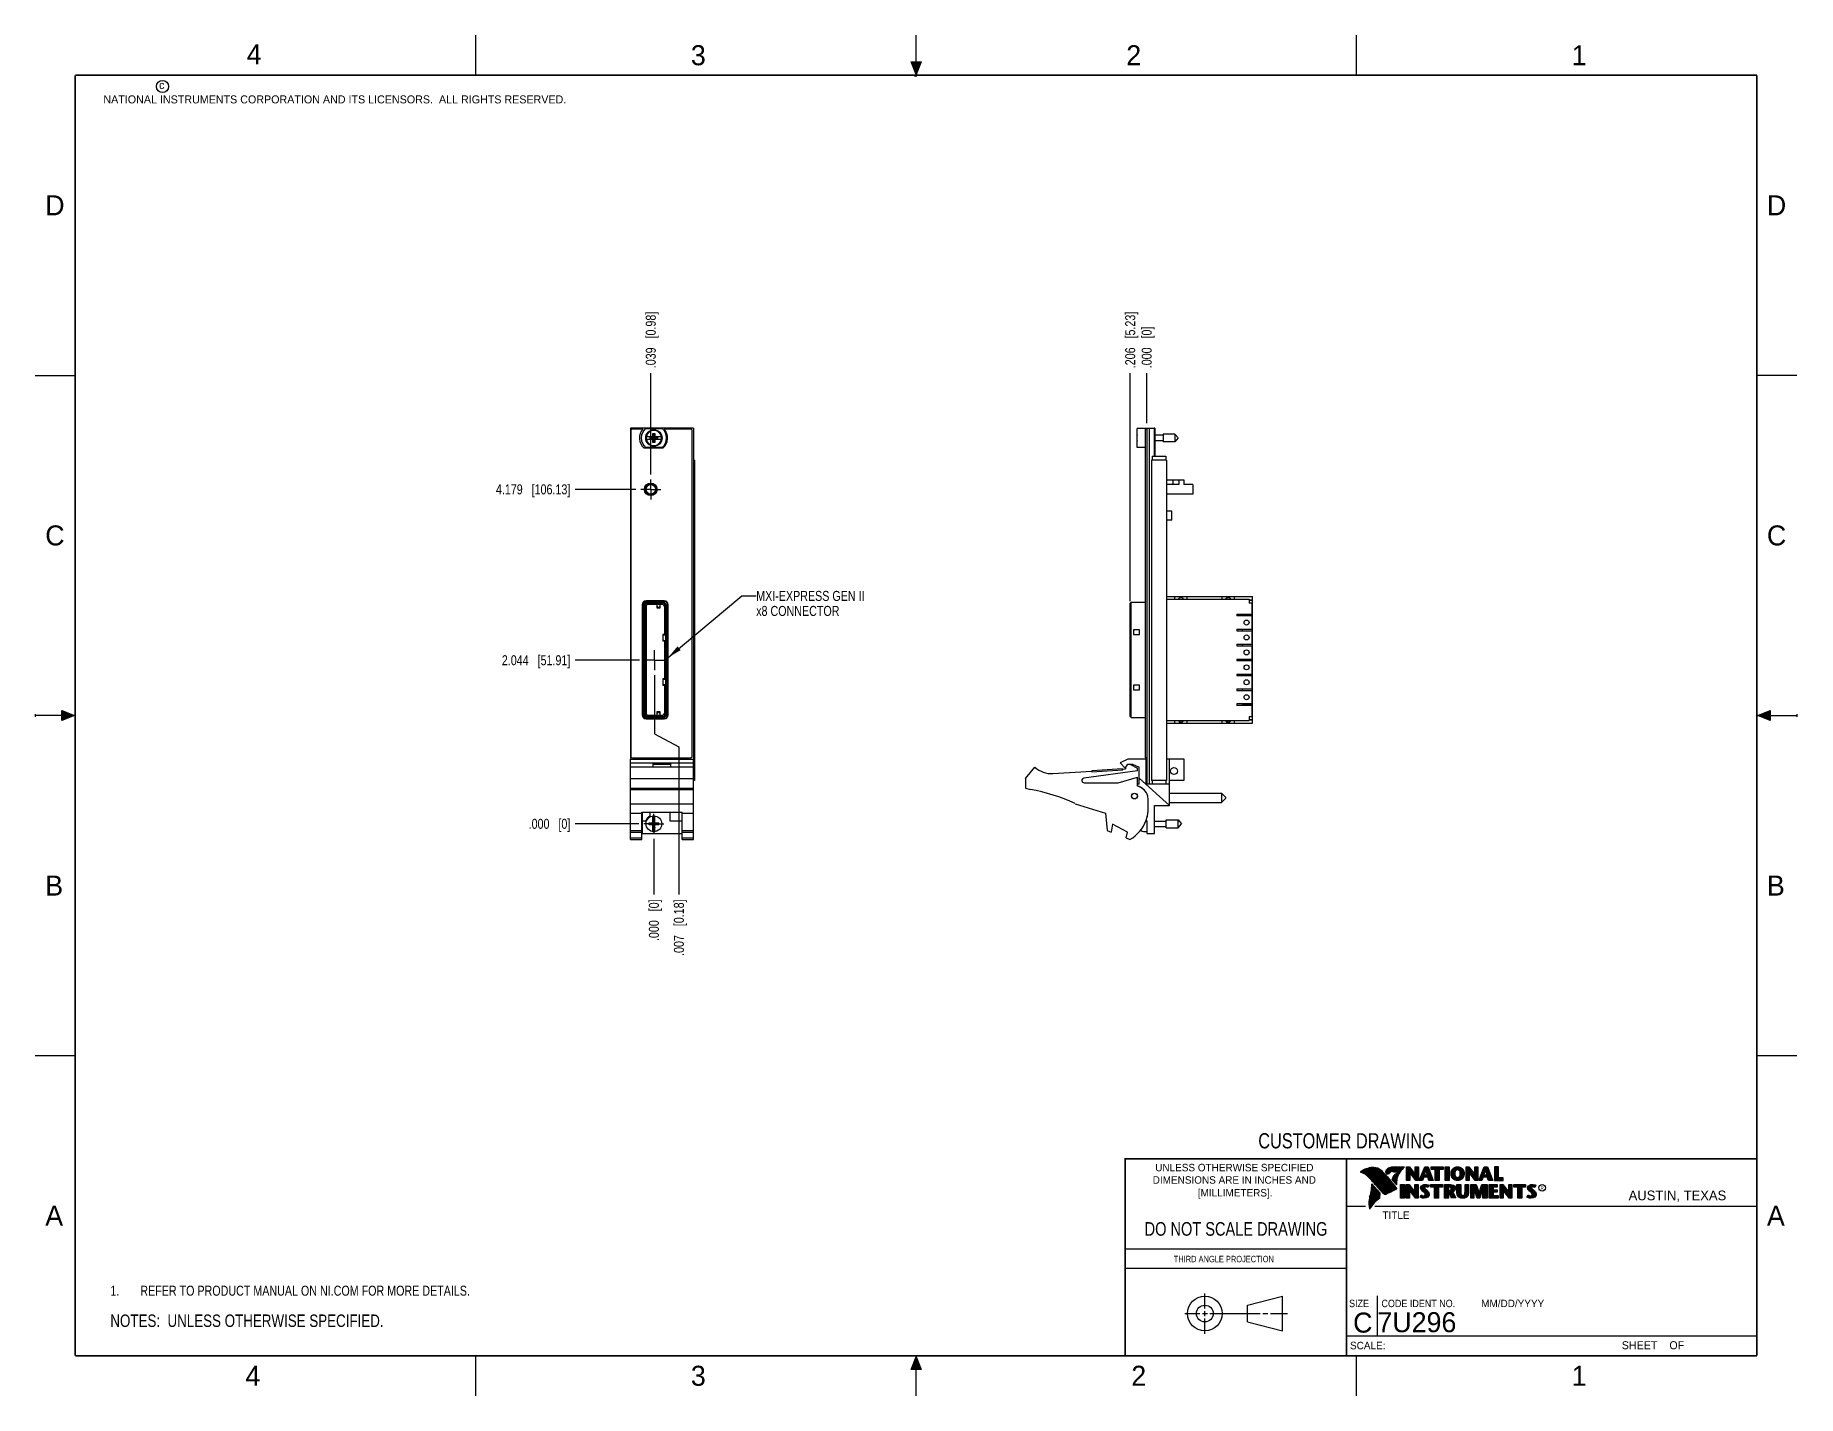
# Model space of a CAD drawing. Header units: inches. Extents: x 0 to 22, y 0 to 17.
import ezdxf

# ---------------------------------------------------------------- set-up
doc = ezdxf.new("R2010")
doc.units = ezdxf.units.IN
doc.header["$LTSCALE"] = 1.21
doc.header["$MEASUREMENT"] = 0
doc.linetypes.add('CENTER', pattern=[0.6, 0.375, -0.075, 0.075, -0.075])
doc.layers.get('0').update_dxf_attribs({"linetype": 'CONTINUOUS'})
for name, color, linetype in [('02___PRT_ALL_AXES', 7, 'CONTINUOUS'), ('DETAIL', 7, 'CONTINUOUS'), ('DIMENSIONS', 7, 'CONTINUOUS')]:
    doc.layers.add(name, color=color, linetype=linetype)
doc.styles.get("Standard").update_dxf_attribs({"font": 'txt', "width": 0.8})
doc.styles.add('TEXTSTYLE_2', font='txt')
doc.styles.add('TEXTSTYLE_3', font='txt', dxfattribs={"width": 0.9})
doc.dimstyles.new('DIMSTYLE_1', dxfattribs={"dimtxt": 0.125, "dimasz": 0.18, "dimexe": 0.18, "dimexo": 0.0625, "dimgap": 0.09, "dimtad": 0, "dimtih": 1, "dimtoh": 1, "dimdec": 3, "dimzin": 4, "dimdsep": 46, "dimtxsty": 'STANDARD', "dimblk": '_FILLED', "dimblk1": '_FILLED', "dimblk2": '_FILLED', "dimcen": 0.09, "dimadec": 0, "dimazin": 0, "dimtp": 0.01, "dimtm": 0.01, "dimtfac": 1, "dimtdec": 3, "dimtofl": 0, "dimtmove": 0, "dimatfit": 3, "dimldrblk": '_FILLED', "dimfxl": 1, "dimtolj": 1, "dimtzin": 4, "dimarcsym": 0})
doc.dimstyles.get("Standard").update_dxf_attribs({"dimtxt": 0.125, "dimasz": 0.18, "dimexe": 0.18, "dimexo": 0.0625, "dimgap": 0.09, "dimtad": 0, "dimtih": 1, "dimtoh": 1, "dimdec": 3, "dimzin": 4, "dimdsep": 46, "dimtxsty": 'STANDARD', "dimblk": '_FILLED', "dimblk1": '_FILLED', "dimblk2": '_FILLED', "dimcen": 0.09, "dimadec": 0, "dimazin": 0, "dimtol": 1, "dimtp": 0.01, "dimtm": 0.01, "dimtfac": 1, "dimtdec": 3, "dimtofl": 0, "dimtmove": 0, "dimatfit": 3, "dimldrblk": '_FILLED', "dimfxl": 1, "dimtolj": 1, "dimtzin": 4, "dimarcsym": 0})

msp = doc.modelspace()

# ---------------------------------------------------------------- texts
at = {"color": 2, "linetype": 'CONTINUOUS', "line_spacing_factor": 0.9}
for s, insert, char_height, width, attachment_point, style in [('4', (2.64, 16.8869), 0.25, 0.25, 1, 'TEXTSTYLE_2'), ('3', (8.1875, 16.875), 0.25, 0.25, 1, 'TEXTSTYLE_2'), ('2', (13.625, 16.875), 0.25, 0.25, 1, 'TEXTSTYLE_2'), ('1', (19.1875, 16.875), 0.25, 0.25, 1, 'TEXTSTYLE_2'), ('c', (1.5463, 16.428), 0.1, 0.1, 1, 'TEXTSTYLE_2'), ('NATIONAL INSTRUMENTS CORPORATION AND ITS LICENSORS.  ALL RIGHTS RESERVED.', (0.851, 16.2482), 0.1, 7.3, 1, 'TEXTSTYLE_2'), ('D', (0.125, 15), 0.25, 0.25, 1, 'TEXTSTYLE_2'), ('D', (21.625, 15), 0.25, 0.25, 1, 'TEXTSTYLE_2'), ('C', (0.125, 10.875), 0.25, 0.25, 1, 'TEXTSTYLE_2'), ('C', (21.625, 10.875), 0.25, 0.25, 1, 'TEXTSTYLE_2'), ('B', (0.125, 6.5), 0.25, 0.25, 1, 'TEXTSTYLE_2'), ('B', (21.625, 6.5), 0.25, 0.25, 1, 'TEXTSTYLE_2'), ('UNLESS OTHERWISE SPECIFIED', (14.9742, 2.8979), 0.093, 2.418, 2, 'TEXTSTYLE_2'), ('DIMENSIONS ARE IN INCHES AND', (14.9742, 2.7431), 0.093, 2.604, 2, 'TEXTSTYLE_2'), ('[MILLIMETERS].', (14.9844, 2.5829), 0.093, 1.302, 2, 'TEXTSTYLE_2'), ('R', (18.7972, 2.6166), 0.0418, 0.041753, 1, 'TEXTSTYLE_2'), ('AUSTIN, TEXAS', (19.898, 2.5642), 0.121576, 1.580488, 1, 'TEXTSTYLE_2'), ('A', (0.125, 2.375), 0.25, 0.25, 1, 'TEXTSTYLE_2'), ('TITLE', (16.8235, 2.303), 0.093, 0.465, 1, 'TEXTSTYLE_2'), ('A', (21.625, 2.375), 0.25, 0.25, 1, 'TEXTSTYLE_2'), ('SIZE', (16.407, 1.2002), 0.093, 0.3348, 1, 'TEXTSTYLE_3'), ('CODE IDENT NO.', (16.8114, 1.2002), 0.093, 1.1718, 1, 'TEXTSTYLE_3'), ('MM/DD/YYYY', (18.0565, 1.2002), 0.093, 0.93, 1, 'TEXTSTYLE_2'), ('SCALE:', (16.4187, 0.6745), 0.093, 0.558, 1, 'TEXTSTYLE_2'), ('SHEET    OF', (19.8121, 0.6815), 0.1, 1.1, 1, 'TEXTSTYLE_2'), ('4', (2.625, 0.375), 0.25, 0.25, 1, 'TEXTSTYLE_2'), ('3', (8.1875, 0.375), 0.25, 0.25, 1, 'TEXTSTYLE_2'), ('2', (13.6875, 0.375), 0.25, 0.25, 1, 'TEXTSTYLE_2'), ('1', (19.1875, 0.375), 0.25, 0.25, 1, 'TEXTSTYLE_2')]:
    msp.add_mtext(s, dxfattribs=dict(at, insert=insert, char_height=char_height, width=width, attachment_point=attachment_point, style=style))
at = {"color": 7, "linetype": 'CONTINUOUS', "attachment_point": 2, "line_spacing_factor": 0.9}
for s, insert, char_height, width in [('CUSTOMER DRAWING', (16.3742, 3.2811), 0.19, 2.432), ('DO NOT SCALE DRAWING', (14.9953, 2.1698), 0.17, 2.72)]:
    msp.add_mtext(s, dxfattribs=dict(at, insert=insert, char_height=char_height, width=width))
at = {"color": 2, "linetype": 'CONTINUOUS', "insert": (14.2178, 1.7486), "char_height": 0.08, "width": 1.408, "attachment_point": 1, "line_spacing_factor": 0.9}
msp.add_mtext('THIRD ANGLE PROJECTION', dxfattribs=at)
at = {"color": 7, "linetype": 'CONTINUOUS', "char_height": 0.25, "line_spacing_factor": 0.9, "style": 'TEXTSTYLE_2'}
for s, insert, width, attachment_point in [('C', (16.5785, 1.0393), 0.25, 2), ('7U296', (16.7614, 1.0441), 1.25, 1)]:
    msp.add_mtext(s, dxfattribs=dict(at, insert=insert, width=width, attachment_point=attachment_point))
at = {"layer": 'DETAIL', "color": 2, "linetype": 'CONTINUOUS', "insert": (9.0031, 10.0567), "char_height": 0.125, "width": 1.8, "attachment_point": 1, "line_spacing_factor": 0.9}
msp.add_mtext('MXI-EXPRESS GEN II\\Px8 CONNECTOR', dxfattribs=at)

# ---------------------------------------------------------------- blocks, each defined once
blk = doc.blocks.new('*D0')
at = {"layer": 'DIMENSIONS', "color": 2, "linetype": 'CONTINUOUS'}
for p, q in [((7.733, 9.003), (7.733, 8.273)), ((7.733, 8.273), (8.038, 8.109)), ((8.038, 8.109), (8.038, 6.264))]:
    blk.add_line(p, q, dxfattribs=at)
at = {"layer": 'DIMENSIONS', "color": 2, "linetype": 'CONTINUOUS', "insert": (7.975, 6.202), "char_height": 0.125, "width": 1.125, "attachment_point": 3, "rotation": 90, "line_spacing_factor": 0.9}
blk.add_mtext('.007{\\Ftxt.shx;\\W1.000000;\\H0.125000; }[0.18]', dxfattribs=at)
blk = doc.blocks.new('_FILLED')
at = {"color": 0, "linetype": 'BYBLOCK'}
blk.add_solid([(0, 0), (-1, 0.17), (-1, -0.17)], dxfattribs=at)
blk = doc.blocks.new('*D1')
at = {"layer": 'DIMENSIONS', "color": 2, "linetype": 'CONTINUOUS'}
blk.add_line((7.545, 9.19), (6.744, 9.19), dxfattribs=at)
at = {"layer": 'DIMENSIONS', "color": 2, "linetype": 'CONTINUOUS', "insert": (6.682, 9.253), "char_height": 0.125, "width": 1.325, "attachment_point": 3, "line_spacing_factor": 0.9}
blk.add_mtext('2.044{\\Ftxt.shx;\\W1.000000;\\H0.125000; }[51.91]', dxfattribs=at)
blk = doc.blocks.new('*D2')
at = {"layer": 'DIMENSIONS', "color": 2, "linetype": 'CONTINUOUS'}
blk.add_line((7.538, 7.147), (6.744, 7.147), dxfattribs=at)
at = {"layer": 'DIMENSIONS', "color": 2, "linetype": 'CONTINUOUS', "insert": (6.682, 7.209), "char_height": 0.125, "width": 0.825, "attachment_point": 3, "line_spacing_factor": 0.9}
blk.add_mtext('.000{\\Ftxt.shx;\\W1.000000;\\H0.125000; }[0]', dxfattribs=at)
blk = doc.blocks.new('*D3')
at = {"layer": 'DIMENSIONS', "color": 2, "linetype": 'CONTINUOUS'}
blk.add_line((7.726, 6.959), (7.726, 6.264), dxfattribs=at)
at = {"layer": 'DIMENSIONS', "color": 2, "linetype": 'CONTINUOUS', "insert": (7.663, 6.202), "char_height": 0.125, "width": 0.825, "attachment_point": 3, "rotation": 90, "line_spacing_factor": 0.9}
blk.add_mtext('.000{\\Ftxt.shx;\\W1.000000;\\H0.125000; }[0]', dxfattribs=at)
blk = doc.blocks.new('*D4')
at = {"layer": 'DIMENSIONS', "color": 2, "linetype": 'CONTINUOUS'}
blk.add_line((7.499, 11.325), (6.744, 11.325), dxfattribs=at)
at = {"layer": 'DIMENSIONS', "color": 2, "linetype": 'CONTINUOUS', "insert": (6.682, 11.388), "char_height": 0.125, "width": 1.425, "attachment_point": 3, "line_spacing_factor": 0.9}
blk.add_mtext('4.179{\\Ftxt.shx;\\W1.000000;\\H0.125000; }[106.13]', dxfattribs=at)
blk = doc.blocks.new('*D5')
at = {"layer": 'DIMENSIONS', "color": 2, "linetype": 'CONTINUOUS'}
blk.add_line((7.687, 11.513), (7.687, 12.777), dxfattribs=at)
at = {"layer": 'DIMENSIONS', "color": 2, "linetype": 'CONTINUOUS', "insert": (7.624, 12.839), "char_height": 0.125, "width": 1.125, "attachment_point": 1, "rotation": 90, "line_spacing_factor": 0.9}
blk.add_mtext('.039{\\Ftxt.shx;\\W1.000000;\\H0.125000; }[0.98]', dxfattribs=at)
blk = doc.blocks.new('*D6')
at = {"layer": 'DIMENSIONS', "color": 2, "linetype": 'CONTINUOUS'}
blk.add_line((13.674, 9.928), (13.674, 12.777), dxfattribs=at)
at = {"layer": 'DIMENSIONS', "color": 2, "linetype": 'CONTINUOUS', "insert": (13.611, 12.839), "char_height": 0.125, "width": 1.125, "attachment_point": 1, "rotation": 90, "line_spacing_factor": 0.9}
blk.add_mtext('.206{\\Ftxt.shx;\\W1.000000;\\H0.125000; }[5.23]', dxfattribs=at)
blk = doc.blocks.new('*D7')
at = {"layer": 'DIMENSIONS', "color": 2, "linetype": 'CONTINUOUS'}
blk.add_line((13.88, 12.152), (13.88, 12.777), dxfattribs=at)
at = {"layer": 'DIMENSIONS', "color": 2, "linetype": 'CONTINUOUS', "insert": (13.817, 12.839), "char_height": 0.125, "width": 0.825, "attachment_point": 1, "rotation": 90, "line_spacing_factor": 0.9}
blk.add_mtext('.000{\\Ftxt.shx;\\W1.000000;\\H0.125000; }[0]', dxfattribs=at)
blk = doc.blocks.new('NOTES_HEADER_BL0', base_point=(3.1215, 0.9375))
at = {"layer": 'DETAIL', "color": 2, "linetype": 'CONTINUOUS', "width": 0.8}
blk.add_text('NOTES:  UNLESS OTHERWISE SPECIFIED.', height=0.156, dxfattribs=at).set_placement((0.9375, 0.8595))
blk = doc.blocks.new('CUSTOM_NOTE_BL1', base_point=(3.675, 1.312))
at = {"layer": 'DETAIL', "color": 2, "linetype": 'CONTINUOUS', "width": 0.8}
for s, p in [('1.', (0.938, 1.25)), ('REFER TO PRODUCT MANUAL ON NI.COM FOR MORE DETAILS.', (1.312, 1.25))]:
    blk.add_text(s, height=0.125, dxfattribs=at).set_placement(p)

# ---------------------------------------------------------------- dimensions: what is measured, and where the dimension line sits
at = {"layer": 'DIMENSIONS', "color": 2, "linetype": 'CONTINUOUS'}
for feature_location, offset, dtype, origin, picture, middle in [((7.6868, 11.5128), (0, 1.2642), 1, (7.7256, 11.4503), '*D5', (7.6868, 13.4019)), ((13.6736, 9.9278), (0, 2.8491), 1, (13.8796, 12.0894), '*D6', (13.6736, 13.4019)), ((13.879589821, 12.1519215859), (0, 0.625), 1, (13.879589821, 12.0894215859), '*D7', (13.879589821, 13.2519215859)), ((7.4992, 11.3252), (-0.7552, 0), 0, (7.5617, 7.1466), '*D4', (5.6691, 11.3252)), ((7.545, 9.1904), (-0.8009, 0), 0, (7.6005, 7.1466), '*D1', (5.7191, 9.1904)), ((7.7326, 9.0028), (0.3049, -2.7387), 0, (7.7256, 7.0215), '*D0', (8.1495, 5.4156)), ((7.537972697, 7.1466339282), (-0.7938815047, 0), 0, (7.600472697, 7.1466339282), '*D2', (6.0190911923, 7.1466339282)), ((7.725572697, 6.9590339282), (0, -0.6949013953), 1, (7.725572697, 7.0215339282), '*D3', (7.8375911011, 5.565633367))]:
    dim = msp.add_ordinate_dim(feature_location=feature_location, offset=offset, dtype=dtype, origin=origin, dimstyle='DIMSTYLE_1', dxfattribs=at)
    dim.commit()
    dim.dimension.update_dxf_attribs({"geometry": picture, "text_midpoint": middle})

# ---------------------------------------------------------------- hatches: boundary and pattern name
at = {"linetype": 'CONTINUOUS'}
for points in [[(11, 16.51), (10.9375, 16.6663), (11.0625, 16.6663)], [(0.3337, 8.5625), (0.49, 8.5), (0.3337, 8.4375)], [(21.6663, 8.5625), (21.6663, 8.4375), (21.51, 8.5)], [(10.9375, 0.3287), (11, 0.485), (11.0625, 0.3287)]]:
    msp.add_hatch(color=2, dxfattribs=at).paths.add_polyline_path(points)

# ---------------------------------------------------------------- linework, layer by layer
at = {"color": 2, "linetype": 'CONTINUOUS'}
for p, q in [((5.5, 16.5), (5.5, 17)), ((11, 16.485), (11, 17)), ((16.5, 16.5), (16.5, 17)), ((11, 16.51), (10.9375, 16.6663)), ((10.9375, 16.6663), (11.0625, 16.6663)), ((11.015, 16.515), (10.985, 16.485)), ((10.985, 16.485), (11, 16.515)), ((11.0625, 16.6663), (11, 16.51)), ((11, 16.485), (11.015, 16.515)), ((0, 12.75), (0.5, 12.75)), ((22, 12.75), (21.5, 12.75)), ((0, 8.515), (0, 8.485)), ((0.49, 8.5), (0, 8.5)), ((0.3337, 8.4375), (0.3337, 8.5625)), ((0.3337, 8.5625), (0.49, 8.5)), ((0.49, 8.5), (0.3337, 8.4375)), ((21.51, 8.5), (21.6663, 8.5625)), ((21.51, 8.5), (22, 8.5)), ((21.6663, 8.4375), (21.51, 8.5)), ((21.6663, 8.5625), (21.6663, 8.4375)), ((22, 8.515), (22, 8.485)), ((0, 4.25), (0.5, 4.25)), ((16.375, 2.96), (21.5, 2.96)), ((16.5578, 2.796), (16.5578, 2.7989)), ((16.5646, 2.7936), (16.5646, 2.8033)), ((16.5714, 2.7909), (16.5714, 2.8075)), ((16.5782, 2.788), (16.5782, 2.8116)), ((16.5851, 2.7849), (16.5851, 2.8154)), ((16.5919, 2.7815), (16.5919, 2.819)), ((16.5987, 2.7778), (16.5987, 2.8221)), ((16.6055, 2.7738), (16.6055, 2.8249)), ((16.6124, 2.7696), (16.6124, 2.8276)), ((16.6192, 2.765), (16.6192, 2.8301)), ((16.626, 2.7601), (16.626, 2.8325)), ((16.6329, 2.7549), (16.6329, 2.8347)), ((16.6397, 2.7492), (16.6397, 2.8367)), ((16.6465, 2.7431), (16.6465, 2.8386)), ((16.6533, 2.7366), (16.6533, 2.8403)), ((16.6602, 2.7295), (16.6602, 2.8419)), ((16.667, 2.7221), (16.667, 2.8435)), ((16.6738, 2.7146), (16.6738, 2.8449)), ((16.6806, 2.707), (16.6806, 2.8459)), ((16.6875, 2.6995), (16.6875, 2.8467)), ((16.7939, 2.533), (16.6919, 2.6489)), ((16.6943, 2.6918), (16.6943, 2.8472)), ((16.7011, 2.6841), (16.7011, 2.8474)), ((16.708, 2.6764), (16.708, 2.8474)), ((16.7148, 2.6685), (16.7148, 2.847)), ((16.7216, 2.6607), (16.7216, 2.8465)), ((16.7284, 2.6527), (16.7284, 2.8456)), ((16.7353, 2.6447), (16.7353, 2.8445)), ((16.7421, 2.6366), (16.7421, 2.8431)), ((16.7489, 2.6285), (16.7489, 2.8417)), ((16.7557, 2.6204), (16.7557, 2.84)), ((16.7626, 2.6125), (16.7626, 2.8378)), ((16.7694, 2.6046), (16.7694, 2.8352)), ((16.7762, 2.5968), (16.7762, 2.8321)), ((16.7831, 2.5891), (16.7831, 2.8284)), ((16.7899, 2.5815), (16.7899, 2.8242)), ((16.7967, 2.5739), (16.7967, 2.8193)), ((16.8035, 2.5665), (16.8035, 2.8136)), ((16.8104, 2.5591), (16.8104, 2.807)), ((16.8172, 2.5519), (16.8172, 2.7996)), ((16.824, 2.5447), (16.824, 2.7924)), ((16.8308, 2.5375), (16.8308, 2.7853)), ((16.8377, 2.5314), (16.8377, 2.7781)), ((16.8445, 2.5262), (16.8445, 2.7709)), ((16.8513, 2.523), (16.8513, 2.7637)), ((16.8581, 2.5224), (16.8581, 2.7565)), ((16.8864, 2.7664), (16.8632, 2.7937)), ((16.865, 2.5241), (16.865, 2.7493)), ((16.8877, 2.7723), (16.8682, 2.7952)), ((16.8718, 2.791), (16.8718, 2.8085)), ((16.8718, 2.527), (16.8718, 2.7421)), ((16.8786, 2.783), (16.8786, 2.8206)), ((16.8786, 2.5298), (16.8786, 2.7348)), ((16.8855, 2.7749), (16.8855, 2.8281)), ((16.8855, 2.5327), (16.8855, 2.727)), ((16.8923, 2.7747), (16.8923, 2.8335)), ((16.8923, 2.5356), (16.8923, 2.7187)), ((16.8991, 2.7788), (16.8991, 2.8375)), ((16.8991, 2.5385), (16.8991, 2.7104)), ((16.9059, 2.7837), (16.9059, 2.8408)), ((16.9059, 2.5415), (16.9059, 2.7022)), ((16.9128, 2.7896), (16.9128, 2.8436)), ((16.9128, 2.5446), (16.9128, 2.6939)), ((16.9196, 2.7966), (16.9196, 2.8459)), ((16.9196, 2.5477), (16.9196, 2.6856)), ((16.9264, 2.8018), (16.9264, 2.8477)), ((16.9264, 2.5508), (16.9264, 2.6774)), ((16.9332, 2.8053), (16.9332, 2.849)), ((16.9332, 2.554), (16.9332, 2.6691)), ((16.9401, 2.8077), (16.9401, 2.8499)), ((16.9401, 2.5573), (16.9401, 2.6608)), ((16.9616, 2.6797), (16.9434, 2.7005)), ((16.9469, 2.8082), (16.9469, 2.8509)), ((16.9469, 2.5606), (16.9469, 2.6526)), ((16.9653, 2.6828), (16.9492, 2.7013)), ((16.9537, 2.8069), (16.9537, 2.8518)), ((16.9537, 2.696), (16.9537, 2.7109)), ((16.9537, 2.5639), (16.9537, 2.6443)), ((16.9606, 2.8048), (16.9606, 2.8525)), ((16.9606, 2.6882), (16.9606, 2.7266)), ((16.9674, 2.8034), (16.9674, 2.8531)), ((16.9674, 2.6802), (16.9674, 2.7444)), ((16.9742, 2.8027), (16.9742, 2.8536)), ((16.9742, 2.672), (16.9742, 2.7568)), ((16.981, 2.8023), (16.981, 2.854)), ((16.981, 2.664), (16.981, 2.7634)), ((16.9838, 2.8589), (17.0997, 2.8607)), ((16.9839, 2.8541), (17.087, 2.8557)), ((16.9879, 2.802), (16.9879, 2.8542)), ((16.9879, 2.6563), (16.9879, 2.7665)), ((16.999, 2.637), (16.9946, 2.6418)), ((16.9947, 2.8019), (16.9947, 2.8543)), ((16.9947, 2.6748), (16.9947, 2.7683)), ((17.0015, 2.8005), (17.0015, 2.8544)), ((17.0015, 2.7195), (17.0015, 2.7694)), ((17.0083, 2.7963), (17.0083, 2.8545)), ((17.0083, 2.7388), (17.0083, 2.7698)), ((17.0152, 2.755), (17.0152, 2.8546)), ((17.022, 2.7691), (17.022, 2.8547)), ((17.0288, 2.7817), (17.0288, 2.8548)), ((17.0357, 2.7931), (17.0357, 2.8549)), ((17.0425, 2.8035), (17.0425, 2.855)), ((17.0493, 2.8131), (17.0493, 2.8551)), ((17.0561, 2.822), (17.0561, 2.8552)), ((17.063, 2.8303), (17.063, 2.8553)), ((17.0698, 2.8381), (17.0698, 2.8554)), ((17.0766, 2.8454), (17.0766, 2.8555)), ((17.1243, 2.8592), (17.1609, 2.8592)), ((17.1243, 2.6915), (17.1243, 2.8592)), ((17.1637, 2.6915), (17.1243, 2.6915)), ((17.1291, 2.8543), (17.1585, 2.8543)), ((17.1291, 2.6963), (17.1291, 2.8543)), ((17.1589, 2.6963), (17.1291, 2.6963)), ((17.1381, 2.6963), (17.1381, 2.8543)), ((17.1447, 2.6963), (17.1447, 2.8543)), ((17.1514, 2.6963), (17.1514, 2.8543)), ((17.1589, 2.8042), (17.1581, 2.8543)), ((17.1585, 2.8543), (17.2383, 2.7492)), ((17.2418, 2.6963), (17.1589, 2.8042)), ((17.1589, 2.8042), (17.1589, 2.6963)), ((17.1609, 2.8592), (17.2334, 2.7636)), ((17.2395, 2.6915), (17.1637, 2.7899)), ((17.1637, 2.7899), (17.1637, 2.6915)), ((17.1648, 2.7965), (17.1648, 2.8461)), ((17.1714, 2.7879), (17.1714, 2.8373)), ((17.1781, 2.7792), (17.1781, 2.8285)), ((17.1848, 2.7705), (17.1848, 2.8197)), ((17.1915, 2.7618), (17.1915, 2.8109)), ((17.1981, 2.7531), (17.1981, 2.8021)), ((17.2048, 2.7445), (17.2048, 2.7933)), ((17.2115, 2.7358), (17.2115, 2.7845)), ((17.2182, 2.7271), (17.2182, 2.7757)), ((17.2248, 2.7184), (17.2248, 2.7669)), ((17.2315, 2.7098), (17.2315, 2.7581)), ((17.2334, 2.8592), (17.2732, 2.8592)), ((17.2334, 2.7636), (17.2334, 2.8592)), ((17.2382, 2.7011), (17.2383, 2.7492)), ((17.2383, 2.8543), (17.2684, 2.8543)), ((17.2383, 2.7492), (17.2383, 2.8543)), ((17.2732, 2.6915), (17.2395, 2.6915)), ((17.2684, 2.6963), (17.2418, 2.6963)), ((17.2449, 2.6963), (17.2449, 2.8543)), ((17.2515, 2.6963), (17.2515, 2.8543)), ((17.2582, 2.6963), (17.2582, 2.8543)), ((17.2649, 2.6963), (17.2649, 2.8543)), ((17.2684, 2.8543), (17.2684, 2.6963)), ((17.2732, 2.8592), (17.2732, 2.6915)), ((17.2831, 2.6915), (17.3516, 2.8591)), ((17.3228, 2.6915), (17.2831, 2.6915)), ((17.2903, 2.6964), (17.3548, 2.8542)), ((17.3195, 2.6964), (17.2903, 2.6964)), ((17.2983, 2.6964), (17.2983, 2.7158)), ((17.3049, 2.6964), (17.3049, 2.7322)), ((17.3116, 2.6964), (17.3116, 2.7485)), ((17.3183, 2.6964), (17.3183, 2.7648)), ((17.3356, 2.7364), (17.3195, 2.6964)), ((17.3388, 2.7316), (17.3228, 2.6915)), ((17.325, 2.7101), (17.325, 2.7812)), ((17.3316, 2.7267), (17.3316, 2.7975)), ((17.394, 2.7364), (17.3356, 2.7364)), ((17.3383, 2.7364), (17.3383, 2.8138)), ((17.3905, 2.7316), (17.3388, 2.7316)), ((17.3409, 2.7533), (17.3624, 2.8228)), ((17.389, 2.7533), (17.3409, 2.7533)), ((17.345, 2.7666), (17.345, 2.8302)), ((17.345, 2.7364), (17.345, 2.7533)), ((17.3475, 2.7581), (17.3659, 2.8179)), ((17.3827, 2.7581), (17.3475, 2.7581)), ((17.3516, 2.8591), (17.3938, 2.8591)), ((17.3517, 2.7882), (17.3517, 2.8465)), ((17.3517, 2.7364), (17.3517, 2.7533)), ((17.3548, 2.8542), (17.3905, 2.8542)), ((17.3583, 2.8098), (17.3583, 2.8542)), ((17.3583, 2.7364), (17.3583, 2.7533)), ((17.3624, 2.8228), (17.3701, 2.8228)), ((17.365, 2.8228), (17.365, 2.8542)), ((17.365, 2.7364), (17.365, 2.7533)), ((17.3659, 2.8179), (17.3664, 2.8179)), ((17.3664, 2.8179), (17.3827, 2.7581)), ((17.3701, 2.8228), (17.389, 2.7533)), ((17.3717, 2.817), (17.3717, 2.8542)), ((17.3717, 2.7364), (17.3717, 2.7533)), ((17.3784, 2.7925), (17.3784, 2.8542)), ((17.3784, 2.7364), (17.3784, 2.7533)), ((17.385, 2.7679), (17.385, 2.8542)), ((17.385, 2.7364), (17.385, 2.7533)), ((17.3905, 2.8542), (17.4504, 2.6964)), ((17.4039, 2.6915), (17.3905, 2.7316)), ((17.3917, 2.7364), (17.3917, 2.851)), ((17.3938, 2.8591), (17.4574, 2.6915)), ((17.4074, 2.6964), (17.394, 2.7364)), ((17.3984, 2.7232), (17.3984, 2.8334)), ((17.4574, 2.6915), (17.4039, 2.6915)), ((17.4051, 2.7034), (17.4051, 2.8158)), ((17.4504, 2.6964), (17.4074, 2.6964)), ((17.4118, 2.6964), (17.4118, 2.7982)), ((17.4184, 2.6964), (17.4184, 2.7806)), ((17.4251, 2.6964), (17.4251, 2.763)), ((17.4318, 2.6964), (17.4318, 2.7455)), ((17.4327, 2.8591), (17.5802, 2.8591)), ((17.4327, 2.8278), (17.4327, 2.8591)), ((17.481, 2.8278), (17.4327, 2.8278)), ((17.4375, 2.8542), (17.5753, 2.8542)), ((17.4375, 2.8327), (17.4375, 2.8542)), ((17.4859, 2.8327), (17.4375, 2.8327)), ((17.4385, 2.6964), (17.4385, 2.7279)), ((17.4451, 2.8327), (17.4451, 2.8542)), ((17.4451, 2.6964), (17.4451, 2.7103)), ((17.4518, 2.8327), (17.4518, 2.8542)), ((17.4585, 2.8327), (17.4585, 2.8542)), ((17.4652, 2.8327), (17.4652, 2.8542)), ((17.4718, 2.8327), (17.4718, 2.8542)), ((17.4785, 2.8327), (17.4785, 2.8542)), ((17.481, 2.6915), (17.481, 2.8278)), ((17.5318, 2.6915), (17.481, 2.6915)), ((17.4859, 2.8327), (17.4852, 2.8542)), ((17.4859, 2.6964), (17.4859, 2.8327)), ((17.5269, 2.6964), (17.4859, 2.6964)), ((17.4919, 2.6964), (17.4919, 2.8542)), ((17.4985, 2.6964), (17.4985, 2.8542)), ((17.5052, 2.6964), (17.5052, 2.8542)), ((17.5119, 2.6964), (17.5119, 2.8542)), ((17.5186, 2.6964), (17.5186, 2.8542)), ((17.5269, 2.8327), (17.5252, 2.8542)), ((17.5753, 2.8327), (17.5269, 2.8327)), ((17.5269, 2.8327), (17.5269, 2.6964)), ((17.5802, 2.8278), (17.5318, 2.8278)), ((17.5318, 2.8278), (17.5318, 2.6915)), ((17.5319, 2.8327), (17.5319, 2.8542)), ((17.5386, 2.8327), (17.5386, 2.8542)), ((17.5453, 2.8327), (17.5453, 2.8542)), ((17.5519, 2.8327), (17.5519, 2.8542)), ((17.5586, 2.8327), (17.5586, 2.8542)), ((17.5653, 2.8327), (17.5653, 2.8542)), ((17.572, 2.8327), (17.572, 2.8542)), ((17.5753, 2.8542), (17.5753, 2.8327)), ((17.5802, 2.8591), (17.5802, 2.8278)), ((17.6059, 2.8591), (17.6565, 2.8591)), ((17.6059, 2.6915), (17.6059, 2.8591)), ((17.6565, 2.6915), (17.6059, 2.6915)), ((17.6108, 2.8542), (17.6516, 2.8542)), ((17.6108, 2.6964), (17.6108, 2.8542)), ((17.6516, 2.6964), (17.6108, 2.6964)), ((17.6187, 2.6964), (17.6187, 2.8542)), ((17.6254, 2.6964), (17.6254, 2.8542)), ((17.632, 2.6964), (17.632, 2.8542)), ((17.6387, 2.6964), (17.6387, 2.8542)), ((17.6454, 2.6964), (17.6454, 2.8542)), ((17.6516, 2.8542), (17.6516, 2.6964)), ((17.6565, 2.8591), (17.6565, 2.6915)), ((17.6849, 2.7803), (17.6851, 2.7836)), ((17.6849, 2.7769), (17.6849, 2.7803)), ((17.6849, 2.7735), (17.6849, 2.7769)), ((17.6851, 2.7701), (17.6849, 2.7735)), ((17.6851, 2.7836), (17.6853, 2.7869)), ((17.6854, 2.7668), (17.6851, 2.7701)), ((17.6853, 2.7869), (17.6857, 2.7901)), ((17.6859, 2.7634), (17.6854, 2.7668)), ((17.6857, 2.7901), (17.6862, 2.7933)), ((17.6864, 2.76), (17.6859, 2.7634)), ((17.6862, 2.7933), (17.6868, 2.7964)), ((17.687, 2.7567), (17.6864, 2.76)), ((17.6868, 2.7964), (17.6876, 2.7995)), ((17.6878, 2.7535), (17.687, 2.7567)), ((17.6876, 2.7995), (17.6884, 2.8024)), ((17.6886, 2.7503), (17.6878, 2.7535)), ((17.6884, 2.8024), (17.6893, 2.8053)), ((17.6895, 2.7471), (17.6886, 2.7503)), ((17.6893, 2.8053), (17.6904, 2.8081)), ((17.6905, 2.7441), (17.6895, 2.7471)), ((17.6904, 2.8081), (17.6915, 2.8108)), ((17.6905, 2.7441), (17.6904, 2.8081)), ((17.6917, 2.7411), (17.6905, 2.7441)), ((17.6915, 2.8108), (17.6928, 2.8135)), ((17.6929, 2.7383), (17.6917, 2.7411)), ((17.6928, 2.8135), (17.6942, 2.8161)), ((17.6942, 2.7355), (17.6929, 2.7383)), ((17.6942, 2.8161), (17.6957, 2.8186)), ((17.6956, 2.7327), (17.6942, 2.7355)), ((17.6971, 2.7301), (17.6956, 2.7327)), ((17.6957, 2.8186), (17.6973, 2.8211)), ((17.6971, 2.7301), (17.6973, 2.8211)), ((17.6987, 2.7275), (17.6971, 2.7301)), ((17.6973, 2.8211), (17.699, 2.8236)), ((17.7003, 2.725), (17.6987, 2.7275)), ((17.699, 2.8236), (17.7008, 2.826)), ((17.7021, 2.7226), (17.7003, 2.725)), ((17.7008, 2.826), (17.7028, 2.8284)), ((17.704, 2.7203), (17.7021, 2.7226)), ((17.7028, 2.8284), (17.7048, 2.8307)), ((17.704, 2.7203), (17.7048, 2.8307)), ((17.706, 2.7181), (17.704, 2.7203)), ((17.7048, 2.8307), (17.707, 2.833)), ((17.708, 2.7159), (17.706, 2.7181)), ((17.707, 2.833), (17.7092, 2.8351)), ((17.7102, 2.7138), (17.708, 2.7159)), ((17.7092, 2.8351), (17.7114, 2.8372)), ((17.7102, 2.7138), (17.7114, 2.8372)), ((17.7124, 2.7119), (17.7102, 2.7138)), ((17.7114, 2.8372), (17.7138, 2.8392)), ((17.7147, 2.71), (17.7124, 2.7119)), ((17.7138, 2.8392), (17.7162, 2.841)), ((17.717, 2.7082), (17.7147, 2.71)), ((17.7162, 2.841), (17.7186, 2.8427)), ((17.717, 2.7082), (17.7186, 2.8427)), ((17.7195, 2.7066), (17.717, 2.7082)), ((17.7186, 2.8427), (17.721, 2.8444)), ((17.722, 2.705), (17.7195, 2.7066)), ((17.721, 2.8444), (17.7235, 2.8459)), ((17.7246, 2.7036), (17.722, 2.705)), ((17.7235, 2.8459), (17.7261, 2.8472)), ((17.7246, 2.7036), (17.7235, 2.8459)), ((17.7273, 2.7022), (17.7246, 2.7036)), ((17.7261, 2.8472), (17.7287, 2.8485)), ((17.7267, 2.7789), (17.7268, 2.7812)), ((17.7267, 2.7766), (17.7267, 2.7789)), ((17.7267, 2.7743), (17.7267, 2.7766)), ((17.7268, 2.772), (17.7267, 2.7743)), ((17.7268, 2.7812), (17.7269, 2.7835)), ((17.7269, 2.7696), (17.7268, 2.772)), ((17.7269, 2.7835), (17.727, 2.7857)), ((17.727, 2.7673), (17.7269, 2.7696)), ((17.727, 2.7857), (17.7272, 2.7879)), ((17.7272, 2.765), (17.727, 2.7673)), ((17.7272, 2.7879), (17.7274, 2.79)), ((17.7274, 2.7628), (17.7272, 2.765)), ((17.7301, 2.701), (17.7273, 2.7022)), ((17.7274, 2.79), (17.7276, 2.7921)), ((17.7277, 2.7606), (17.7274, 2.7628)), ((17.7276, 2.7921), (17.7279, 2.7941)), ((17.728, 2.7584), (17.7277, 2.7606)), ((17.7279, 2.7941), (17.7282, 2.7961)), ((17.7283, 2.7563), (17.728, 2.7584)), ((17.7282, 2.7961), (17.7286, 2.798)), ((17.7287, 2.7543), (17.7283, 2.7563)), ((17.7286, 2.798), (17.729, 2.7998)), ((17.7287, 2.8485), (17.7314, 2.8497)), ((17.7291, 2.7523), (17.7287, 2.7543)), ((17.729, 2.7998), (17.7294, 2.8016)), ((17.7295, 2.7503), (17.7291, 2.7523)), ((17.7294, 2.8016), (17.7299, 2.8034)), ((17.73, 2.7485), (17.7295, 2.7503)), ((17.7299, 2.8034), (17.7304, 2.8051)), ((17.7306, 2.7466), (17.73, 2.7485)), ((17.7301, 2.701), (17.7305, 2.7469)), ((17.733, 2.6999), (17.7301, 2.701)), ((17.7304, 2.8051), (17.7309, 2.8068)), ((17.7311, 2.7449), (17.7306, 2.7466)), ((17.7309, 2.8068), (17.7316, 2.8085)), ((17.731, 2.807), (17.7314, 2.8497)), ((17.7318, 2.7431), (17.7311, 2.7449)), ((17.7314, 2.8497), (17.7342, 2.8508)), ((17.7316, 2.8085), (17.7322, 2.8101)), ((17.7324, 2.7414), (17.7318, 2.7431)), ((17.7322, 2.8101), (17.7329, 2.8117)), ((17.7331, 2.7398), (17.7324, 2.7414)), ((17.7329, 2.8117), (17.7337, 2.8133)), ((17.736, 2.6989), (17.733, 2.6999)), ((17.7339, 2.7382), (17.7331, 2.7398)), ((17.7337, 2.8133), (17.7345, 2.8149)), ((17.7347, 2.7366), (17.7339, 2.7382)), ((17.7342, 2.8508), (17.737, 2.8517)), ((17.7345, 2.8149), (17.7354, 2.8164)), ((17.7355, 2.7351), (17.7347, 2.7366)), ((17.7354, 2.8164), (17.7364, 2.8178)), ((17.7365, 2.7337), (17.7355, 2.7351)), ((17.7391, 2.698), (17.736, 2.6989)), ((17.7364, 2.8178), (17.7374, 2.8192)), ((17.7374, 2.7323), (17.7365, 2.7337)), ((17.737, 2.8517), (17.7399, 2.8526)), ((17.7374, 2.8193), (17.737, 2.8517)), ((17.7374, 2.8192), (17.7384, 2.8206)), ((17.7385, 2.7309), (17.7374, 2.7323)), ((17.7384, 2.8206), (17.7395, 2.8218)), ((17.7388, 2.698), (17.7384, 2.7309)), ((17.7396, 2.7296), (17.7385, 2.7309)), ((17.7423, 2.6972), (17.7391, 2.698)), ((17.7395, 2.8218), (17.7407, 2.823)), ((17.7408, 2.7283), (17.7396, 2.7296)), ((17.7399, 2.8526), (17.7429, 2.8534)), ((17.7407, 2.823), (17.742, 2.8241)), ((17.742, 2.7272), (17.7408, 2.7283)), ((17.742, 2.8241), (17.7432, 2.8252)), ((17.7433, 2.7261), (17.742, 2.7272)), ((17.7456, 2.6966), (17.7423, 2.6972)), ((17.7429, 2.8534), (17.7459, 2.8541)), ((17.7432, 2.8252), (17.7446, 2.8261)), ((17.7446, 2.725), (17.7433, 2.7261)), ((17.7446, 2.8261), (17.746, 2.827)), ((17.746, 2.7241), (17.7446, 2.725)), ((17.7455, 2.8267), (17.7455, 2.854)), ((17.7455, 2.6966), (17.7455, 2.7244)), ((17.7489, 2.696), (17.7456, 2.6966)), ((17.7459, 2.8541), (17.749, 2.8546)), ((17.746, 2.827), (17.7474, 2.8278)), ((17.7475, 2.7232), (17.746, 2.7241)), ((17.7474, 2.8278), (17.7488, 2.8285)), ((17.749, 2.7224), (17.7475, 2.7232)), ((17.7488, 2.8285), (17.7503, 2.8291)), ((17.7523, 2.6956), (17.7489, 2.696)), ((17.749, 2.8546), (17.7522, 2.8551)), ((17.7506, 2.7217), (17.749, 2.7224)), ((17.7503, 2.8291), (17.7519, 2.8297)), ((17.7522, 2.7212), (17.7506, 2.7217)), ((17.7519, 2.8297), (17.7535, 2.8301)), ((17.7522, 2.8551), (17.7553, 2.8554)), ((17.7522, 2.8298), (17.7522, 2.8551)), ((17.7538, 2.7207), (17.7522, 2.7212)), ((17.7522, 2.6956), (17.7522, 2.7212)), ((17.7557, 2.6953), (17.7523, 2.6956)), ((17.7535, 2.8301), (17.7551, 2.8305)), ((17.7555, 2.7203), (17.7538, 2.7207)), ((17.7551, 2.8305), (17.7567, 2.8308)), ((17.7553, 2.8554), (17.7585, 2.8556)), ((17.7572, 2.72), (17.7555, 2.7203)), ((17.7591, 2.6952), (17.7557, 2.6953)), ((17.7567, 2.8308), (17.7584, 2.8311)), ((17.7589, 2.7198), (17.7572, 2.72)), ((17.7584, 2.8311), (17.7601, 2.8312)), ((17.7585, 2.8556), (17.7616, 2.8557)), ((17.7589, 2.8311), (17.7589, 2.8556)), ((17.7606, 2.7197), (17.7589, 2.7198)), ((17.7589, 2.6952), (17.7589, 2.7198)), ((17.7625, 2.6951), (17.7591, 2.6952)), ((17.7601, 2.8312), (17.7618, 2.8312)), ((17.7624, 2.7198), (17.7606, 2.7197)), ((17.7616, 2.8557), (17.7648, 2.8556)), ((17.7618, 2.8312), (17.7636, 2.8311)), ((17.7641, 2.7199), (17.7624, 2.7198)), ((17.7659, 2.6952), (17.7625, 2.6951)), ((17.7636, 2.8311), (17.7653, 2.831)), ((17.7658, 2.7201), (17.7641, 2.7199)), ((17.7648, 2.8556), (17.768, 2.8555)), ((17.7653, 2.831), (17.767, 2.8307)), ((17.7655, 2.6952), (17.7659, 2.7201)), ((17.7675, 2.7204), (17.7658, 2.7201)), ((17.7692, 2.6953), (17.7659, 2.6952)), ((17.767, 2.8307), (17.7686, 2.8304)), ((17.7692, 2.7208), (17.7675, 2.7204)), ((17.7676, 2.8306), (17.768, 2.8555)), ((17.768, 2.8555), (17.7711, 2.8552)), ((17.7686, 2.8304), (17.7703, 2.83)), ((17.7709, 2.7213), (17.7692, 2.7208)), ((17.7724, 2.6956), (17.7692, 2.6953)), ((17.7703, 2.83), (17.7719, 2.8295)), ((17.7725, 2.7218), (17.7709, 2.7213)), ((17.7711, 2.8552), (17.7742, 2.8548)), ((17.7719, 2.8295), (17.7734, 2.8289)), ((17.7722, 2.6956), (17.7725, 2.7218)), ((17.7756, 2.6961), (17.7724, 2.6956)), ((17.7741, 2.7224), (17.7725, 2.7218)), ((17.7734, 2.8289), (17.775, 2.8283)), ((17.7739, 2.8287), (17.7742, 2.8548)), ((17.7756, 2.7231), (17.7741, 2.7224)), ((17.7742, 2.8548), (17.7773, 2.8542)), ((17.775, 2.8283), (17.7764, 2.8276)), ((17.7771, 2.7238), (17.7756, 2.7231)), ((17.7788, 2.6966), (17.7756, 2.6961)), ((17.7764, 2.8276), (17.7778, 2.8268)), ((17.7785, 2.7246), (17.7771, 2.7238)), ((17.7773, 2.8542), (17.7804, 2.8536)), ((17.7778, 2.8268), (17.7792, 2.826)), ((17.7798, 2.7255), (17.7785, 2.7246)), ((17.7819, 2.6972), (17.7788, 2.6966)), ((17.7789, 2.6966), (17.7792, 2.7251)), ((17.7792, 2.826), (17.7805, 2.8251)), ((17.7811, 2.7265), (17.7798, 2.7255)), ((17.7801, 2.8254), (17.7804, 2.8536)), ((17.7804, 2.8536), (17.7834, 2.8528)), ((17.7805, 2.8251), (17.7817, 2.8242)), ((17.7824, 2.7276), (17.7811, 2.7265)), ((17.7817, 2.8242), (17.7829, 2.8232)), ((17.785, 2.698), (17.7819, 2.6972)), ((17.7835, 2.7287), (17.7824, 2.7276)), ((17.7829, 2.8232), (17.784, 2.8221)), ((17.7834, 2.8528), (17.7864, 2.8519)), ((17.7846, 2.7299), (17.7835, 2.7287)), ((17.784, 2.8221), (17.785, 2.821)), ((17.7857, 2.7312), (17.7846, 2.7299)), ((17.785, 2.821), (17.786, 2.8198)), ((17.788, 2.6989), (17.785, 2.698)), ((17.7867, 2.7326), (17.7857, 2.7312)), ((17.786, 2.8198), (17.7869, 2.8186)), ((17.7864, 2.8519), (17.7893, 2.8509)), ((17.7867, 2.8189), (17.7864, 2.8519)), ((17.7876, 2.734), (17.7867, 2.7326)), ((17.7869, 2.8186), (17.7878, 2.8173)), ((17.7884, 2.7354), (17.7876, 2.734)), ((17.788, 2.6989), (17.7876, 2.734)), ((17.7878, 2.8173), (17.7886, 2.816)), ((17.791, 2.7), (17.788, 2.6989)), ((17.7892, 2.7369), (17.7884, 2.7354)), ((17.7886, 2.816), (17.7894, 2.8146)), ((17.79, 2.7385), (17.7892, 2.7369)), ((17.7893, 2.8509), (17.7922, 2.8498)), ((17.7894, 2.8146), (17.7901, 2.8132)), ((17.7907, 2.7401), (17.79, 2.7385)), ((17.7901, 2.8132), (17.7908, 2.8116)), ((17.7914, 2.7417), (17.7907, 2.7401)), ((17.7908, 2.8116), (17.7914, 2.8101)), ((17.7939, 2.7012), (17.791, 2.7)), ((17.7914, 2.8101), (17.7921, 2.8084)), ((17.792, 2.7434), (17.7914, 2.7417)), ((17.7926, 2.7451), (17.792, 2.7434)), ((17.7921, 2.8084), (17.7927, 2.8067)), ((17.7922, 2.8498), (17.795, 2.8486)), ((17.7927, 2.8065), (17.7922, 2.8498)), ((17.7932, 2.7469), (17.7926, 2.7451)), ((17.7927, 2.8067), (17.7932, 2.8048)), ((17.7932, 2.8048), (17.7938, 2.8029)), ((17.7938, 2.7487), (17.7932, 2.7469)), ((17.7939, 2.7012), (17.7934, 2.7475)), ((17.7938, 2.8029), (17.7943, 2.801)), ((17.7943, 2.7506), (17.7938, 2.7487)), ((17.7968, 2.7025), (17.7939, 2.7012)), ((17.7943, 2.801), (17.7948, 2.799)), ((17.7947, 2.7525), (17.7943, 2.7506)), ((17.7952, 2.7545), (17.7947, 2.7525)), ((17.7948, 2.799), (17.7952, 2.7969)), ((17.795, 2.8486), (17.7977, 2.8472)), ((17.7952, 2.7969), (17.7956, 2.7947)), ((17.7956, 2.7565), (17.7952, 2.7545)), ((17.7956, 2.7947), (17.7959, 2.7925)), ((17.7959, 2.7586), (17.7956, 2.7565)), ((17.7959, 2.7925), (17.7962, 2.7903)), ((17.7962, 2.7608), (17.7959, 2.7586)), ((17.7962, 2.7903), (17.7964, 2.7881)), ((17.7965, 2.7629), (17.7962, 2.7608)), ((17.7964, 2.7881), (17.7966, 2.7858)), ((17.7967, 2.7652), (17.7965, 2.7629)), ((17.7966, 2.7858), (17.7968, 2.7835)), ((17.7968, 2.7674), (17.7967, 2.7652)), ((17.7968, 2.7835), (17.7969, 2.7812)), ((17.7969, 2.7697), (17.7968, 2.7674)), ((17.7995, 2.7039), (17.7968, 2.7025)), ((17.7969, 2.7812), (17.797, 2.7789)), ((17.797, 2.7719), (17.7969, 2.7697)), ((17.797, 2.7789), (17.797, 2.7765)), ((17.797, 2.7765), (17.797, 2.7742)), ((17.797, 2.7742), (17.797, 2.7719)), ((17.7977, 2.8472), (17.8004, 2.8458)), ((17.7995, 2.7039), (17.8004, 2.8458)), ((17.8023, 2.7054), (17.7995, 2.7039)), ((17.8004, 2.8458), (17.8031, 2.8443)), ((17.8049, 2.707), (17.8023, 2.7054)), ((17.8031, 2.8443), (17.8056, 2.8426)), ((17.8074, 2.7088), (17.8049, 2.707)), ((17.8056, 2.8426), (17.8081, 2.8409)), ((17.8074, 2.7088), (17.8081, 2.8409)), ((17.8098, 2.7106), (17.8074, 2.7088)), ((17.8081, 2.8409), (17.8105, 2.839)), ((17.8121, 2.7125), (17.8098, 2.7106)), ((17.8105, 2.839), (17.8128, 2.8371)), ((17.8143, 2.7145), (17.8121, 2.7125)), ((17.8128, 2.8371), (17.815, 2.8351)), ((17.8143, 2.7145), (17.8128, 2.8371)), ((17.8164, 2.7166), (17.8143, 2.7145)), ((17.815, 2.8351), (17.8171, 2.833)), ((17.8184, 2.7188), (17.8164, 2.7166)), ((17.8171, 2.833), (17.8192, 2.8308)), ((17.8203, 2.721), (17.8184, 2.7188)), ((17.8192, 2.8308), (17.8211, 2.8285)), ((17.8203, 2.721), (17.8211, 2.8285)), ((17.8221, 2.7234), (17.8203, 2.721)), ((17.8211, 2.8285), (17.823, 2.8262)), ((17.8239, 2.7258), (17.8221, 2.7234)), ((17.823, 2.8262), (17.8247, 2.8238)), ((17.8255, 2.7283), (17.8239, 2.7258)), ((17.8247, 2.8238), (17.8264, 2.8214)), ((17.8271, 2.7309), (17.8255, 2.7283)), ((17.8264, 2.8214), (17.8279, 2.8189)), ((17.8271, 2.7309), (17.8279, 2.8189)), ((17.8286, 2.7335), (17.8271, 2.7309)), ((17.8279, 2.8189), (17.8294, 2.8163)), ((17.83, 2.7362), (17.8286, 2.7335)), ((17.8294, 2.8163), (17.8307, 2.8137)), ((17.8313, 2.7389), (17.83, 2.7362)), ((17.8307, 2.8137), (17.8319, 2.811)), ((17.8325, 2.7417), (17.8313, 2.7389)), ((17.8319, 2.811), (17.8331, 2.8082)), ((17.8336, 2.7446), (17.8325, 2.7417)), ((17.8331, 2.8082), (17.8341, 2.8053)), ((17.8347, 2.7475), (17.8336, 2.7446)), ((17.8341, 2.8053), (17.835, 2.8024)), ((17.8347, 2.7475), (17.8341, 2.8053)), ((17.8356, 2.7505), (17.8347, 2.7475)), ((17.835, 2.8024), (17.8359, 2.7993)), ((17.8364, 2.7535), (17.8356, 2.7505)), ((17.8359, 2.7993), (17.8366, 2.7961)), ((17.837, 2.7566), (17.8364, 2.7535)), ((17.8366, 2.7961), (17.8373, 2.7929)), ((17.8376, 2.7598), (17.837, 2.7566)), ((17.8373, 2.7929), (17.8378, 2.7896)), ((17.8381, 2.763), (17.8376, 2.7598)), ((17.8378, 2.7896), (17.8382, 2.7863)), ((17.8385, 2.7663), (17.8381, 2.763)), ((17.8382, 2.7863), (17.8386, 2.783)), ((17.8387, 2.7696), (17.8385, 2.7663)), ((17.8386, 2.783), (17.8388, 2.7796)), ((17.8388, 2.7729), (17.8387, 2.7696)), ((17.8388, 2.7796), (17.8389, 2.7762)), ((17.8389, 2.7762), (17.8388, 2.7729)), ((17.8673, 2.8592), (17.9039, 2.8592)), ((17.8673, 2.6915), (17.8673, 2.8592)), ((17.9067, 2.6915), (17.8673, 2.6915)), ((17.8721, 2.8543), (17.9015, 2.8543)), ((17.8721, 2.6963), (17.8721, 2.8543)), ((17.9019, 2.6963), (17.8721, 2.6963)), ((17.879, 2.6963), (17.879, 2.8543)), ((17.8874, 2.6963), (17.8874, 2.8543)), ((17.8941, 2.6963), (17.8941, 2.8543)), ((17.8991, 2.8543), (17.9019, 2.8042)), ((17.9015, 2.8543), (17.9813, 2.7492)), ((17.9848, 2.6963), (17.9019, 2.8042)), ((17.9019, 2.8042), (17.9019, 2.6963)), ((17.9039, 2.8592), (17.9764, 2.7636)), ((17.9057, 2.7992), (17.9057, 2.8487)), ((17.9824, 2.6915), (17.9067, 2.7899)), ((17.9067, 2.7899), (17.9067, 2.6915)), ((17.9124, 2.7905), (17.9124, 2.8399)), ((17.9191, 2.7818), (17.9191, 2.8311)), ((17.9258, 2.7731), (17.9258, 2.8223)), ((17.9324, 2.7645), (17.9324, 2.8135)), ((17.9391, 2.7558), (17.9391, 2.8047)), ((17.9458, 2.7471), (17.9458, 2.7959)), ((17.9525, 2.7384), (17.9525, 2.7871)), ((17.9591, 2.7297), (17.9591, 2.7783)), ((17.9658, 2.7211), (17.9658, 2.7695)), ((17.9725, 2.7124), (17.9725, 2.7607)), ((17.9764, 2.8592), (18.0162, 2.8592)), ((17.9764, 2.7636), (17.9764, 2.8592)), ((17.9792, 2.7037), (17.9813, 2.7492)), ((17.9813, 2.8543), (18.0114, 2.8543)), ((17.9813, 2.7492), (17.9813, 2.8543)), ((18.0162, 2.6915), (17.9824, 2.6915)), ((18.0114, 2.6963), (17.9848, 2.6963)), ((17.9858, 2.695), (17.9858, 2.8543)), ((17.9925, 2.6963), (17.9925, 2.8543)), ((17.9992, 2.6963), (17.9992, 2.8543)), ((18.0059, 2.6963), (18.0059, 2.8543)), ((18.0114, 2.8543), (18.0114, 2.6963)), ((18.0162, 2.8592), (18.0162, 2.6915)), ((18.0262, 2.6915), (18.0946, 2.8591)), ((18.0658, 2.6915), (18.0262, 2.6915)), ((18.0334, 2.6964), (18.0979, 2.8542)), ((18.0625, 2.6964), (18.0334, 2.6964)), ((18.0392, 2.6964), (18.0392, 2.7107)), ((18.0459, 2.6964), (18.0459, 2.727)), ((18.0526, 2.6964), (18.0526, 2.7434)), ((18.0593, 2.6964), (18.0593, 2.7597)), ((18.0786, 2.7364), (18.0625, 2.6964)), ((18.0819, 2.7316), (18.0658, 2.6915)), ((18.0659, 2.7048), (18.0659, 2.776)), ((18.0726, 2.7214), (18.0726, 2.7924)), ((18.137, 2.7364), (18.0786, 2.7364)), ((18.0793, 2.7364), (18.0793, 2.8087)), ((18.1335, 2.7316), (18.0819, 2.7316)), ((18.084, 2.7533), (18.1054, 2.8228)), ((18.1321, 2.7533), (18.084, 2.7533)), ((18.086, 2.7364), (18.086, 2.825)), ((18.0905, 2.7581), (18.109, 2.8179)), ((18.1258, 2.7581), (18.0905, 2.7581)), ((18.0926, 2.7814), (18.0926, 2.8414)), ((18.0926, 2.7364), (18.0926, 2.7533)), ((18.0946, 2.8591), (18.1369, 2.8591)), ((18.0979, 2.8542), (18.1336, 2.8542)), ((18.0993, 2.803), (18.0993, 2.8542)), ((18.0993, 2.7364), (18.0993, 2.7533)), ((18.1054, 2.8228), (18.1132, 2.8228)), ((18.106, 2.8228), (18.106, 2.8542)), ((18.106, 2.7364), (18.106, 2.7533)), ((18.109, 2.8179), (18.1095, 2.8179)), ((18.1095, 2.8179), (18.1258, 2.7581)), ((18.1127, 2.8228), (18.1127, 2.8542)), ((18.1127, 2.7364), (18.1127, 2.7533)), ((18.1132, 2.8228), (18.1321, 2.7533)), ((18.1193, 2.8002), (18.1193, 2.8542)), ((18.1193, 2.7364), (18.1193, 2.7533)), ((18.126, 2.7756), (18.126, 2.8542)), ((18.126, 2.7364), (18.126, 2.7533)), ((18.1327, 2.7364), (18.1327, 2.8542)), ((18.147, 2.6915), (18.1335, 2.7316)), ((18.1336, 2.8542), (18.1935, 2.6964)), ((18.1369, 2.8591), (18.2005, 2.6915)), ((18.1505, 2.6964), (18.137, 2.7364)), ((18.1394, 2.7295), (18.1394, 2.8389)), ((18.146, 2.7096), (18.146, 2.8213)), ((18.2005, 2.6915), (18.147, 2.6915)), ((18.1935, 2.6964), (18.1505, 2.6964)), ((18.1527, 2.6964), (18.1527, 2.8038)), ((18.1594, 2.6964), (18.1594, 2.7862)), ((18.1661, 2.6964), (18.1661, 2.7686)), ((18.1727, 2.6964), (18.1727, 2.751)), ((18.1794, 2.6964), (18.1794, 2.7334)), ((18.1861, 2.6964), (18.1861, 2.7158)), ((18.272, 2.8591), (18.2214, 2.8591)), ((18.2214, 2.8591), (18.2214, 2.6915)), ((18.2214, 2.6915), (18.3332, 2.6915)), ((18.2671, 2.8542), (18.2262, 2.8542)), ((18.2262, 2.8542), (18.2262, 2.6964)), ((18.2262, 2.6964), (18.3284, 2.6964)), ((18.2328, 2.6964), (18.2328, 2.8542)), ((18.2395, 2.6964), (18.2395, 2.8542)), ((18.2462, 2.6964), (18.2462, 2.8542)), ((18.2529, 2.6964), (18.2529, 2.8542)), ((18.2595, 2.6964), (18.2595, 2.8542)), ((18.2662, 2.6964), (18.2662, 2.7179)), ((18.2671, 2.7179), (18.2671, 2.8542)), ((18.3284, 2.7179), (18.2671, 2.7179)), ((18.272, 2.7227), (18.272, 2.8591)), ((18.3332, 2.7227), (18.272, 2.7227)), ((18.2729, 2.6964), (18.2729, 2.7179)), ((18.2796, 2.6964), (18.2796, 2.7179)), ((18.2862, 2.6964), (18.2862, 2.7179)), ((18.2929, 2.6964), (18.2929, 2.7179)), ((18.2996, 2.6964), (18.2996, 2.7179)), ((18.3063, 2.6964), (18.3063, 2.7179)), ((18.3129, 2.6964), (18.3129, 2.7179)), ((18.3196, 2.6964), (18.3196, 2.7179)), ((18.3284, 2.6964), (18.3284, 2.7179)), ((18.3332, 2.6915), (18.3332, 2.7227)), ((18.6766, 2.6393), (18.695, 2.6413)), ((18.695, 2.6413), (18.7074, 2.6405)), ((16.667, 2.3482), (16.667, 2.477)), ((16.6738, 2.3584), (16.6738, 2.4982)), ((16.6806, 2.368), (16.6806, 2.52)), ((16.6875, 2.377), (16.6875, 2.5502)), ((16.6943, 2.3857), (16.6943, 2.603)), ((16.789, 2.5312), (16.6964, 2.6365)), ((16.7011, 2.3939), (16.7011, 2.6311)), ((16.708, 2.4018), (16.708, 2.6233)), ((16.7148, 2.4093), (16.7148, 2.6156)), ((16.7216, 2.4165), (16.7216, 2.6078)), ((16.7284, 2.4233), (16.7284, 2.6001)), ((16.7353, 2.4299), (16.7353, 2.5923)), ((16.7421, 2.4363), (16.7421, 2.5846)), ((16.7489, 2.4424), (16.7489, 2.5768)), ((16.7557, 2.4482), (16.7557, 2.569)), ((16.7626, 2.4538), (16.7626, 2.5613)), ((16.7694, 2.4592), (16.7694, 2.5535)), ((16.7762, 2.4644), (16.7762, 2.5458)), ((16.7831, 2.4694), (16.7831, 2.538)), ((16.788, 2.4729), (16.789, 2.5312)), ((16.7927, 2.4704), (16.7939, 2.533)), ((16.9606, 2.5673), (16.9606, 2.6361)), ((16.9674, 2.5708), (16.9674, 2.6278)), ((16.9742, 2.5743), (16.9742, 2.6195)), ((16.981, 2.5778), (16.981, 2.6113)), ((16.9879, 2.5814), (16.9879, 2.603)), ((16.9947, 2.5853), (16.9947, 2.5948)), ((17.0482, 2.6383), (17.0988, 2.6383)), ((17.0482, 2.4708), (17.0482, 2.6383)), ((17.0988, 2.4708), (17.0482, 2.4708)), ((17.0531, 2.6334), (17.0939, 2.6334)), ((17.0531, 2.4756), (17.0531, 2.6334)), ((17.0939, 2.4756), (17.0531, 2.4756)), ((17.0577, 2.4756), (17.0577, 2.6334)), ((17.0644, 2.4756), (17.0644, 2.6334)), ((17.071, 2.4756), (17.071, 2.6334)), ((17.0777, 2.4756), (17.0777, 2.6334)), ((17.0844, 2.4756), (17.0844, 2.6334)), ((17.0911, 2.4756), (17.0911, 2.6334)), ((17.0939, 2.6334), (17.0939, 2.4756)), ((17.0988, 2.6383), (17.0988, 2.4708)), ((17.1205, 2.6385), (17.1571, 2.6385)), ((17.1205, 2.4708), (17.1205, 2.6385)), ((17.1599, 2.4708), (17.1205, 2.4708)), ((17.1253, 2.6336), (17.1547, 2.6336)), ((17.1253, 2.4756), (17.1253, 2.6336)), ((17.1551, 2.4756), (17.1253, 2.4756)), ((17.1311, 2.4756), (17.1311, 2.6336)), ((17.1378, 2.4756), (17.1378, 2.6336)), ((17.1445, 2.4756), (17.1445, 2.6336)), ((17.1511, 2.4756), (17.1511, 2.6336)), ((17.1547, 2.6336), (17.2345, 2.5284)), ((17.238, 2.4756), (17.1551, 2.5834)), ((17.1551, 2.5834), (17.1551, 2.4756)), ((17.1571, 2.6385), (17.2296, 2.5429)), ((17.1578, 2.5799), (17.1578, 2.6295)), ((17.2356, 2.4708), (17.1599, 2.5692)), ((17.1599, 2.5692), (17.1599, 2.4708)), ((17.1645, 2.5712), (17.1645, 2.6207)), ((17.1712, 2.5625), (17.1712, 2.6119)), ((17.1778, 2.5539), (17.1778, 2.6031)), ((17.1845, 2.5452), (17.1845, 2.5943)), ((17.1912, 2.5365), (17.1912, 2.5855)), ((17.1979, 2.5278), (17.1979, 2.5767)), ((17.2045, 2.5192), (17.2045, 2.5679)), ((17.2112, 2.5105), (17.2112, 2.5591)), ((17.2179, 2.5018), (17.2179, 2.5503)), ((17.2246, 2.4931), (17.2246, 2.5415)), ((17.2296, 2.6385), (17.2694, 2.6385)), ((17.2296, 2.5429), (17.2296, 2.6385)), ((17.2312, 2.4844), (17.2312, 2.5327)), ((17.2345, 2.6336), (17.2646, 2.6336)), ((17.2345, 2.5284), (17.2345, 2.6336)), ((17.2694, 2.4708), (17.2356, 2.4708)), ((17.2379, 2.4756), (17.2379, 2.6336)), ((17.2646, 2.4756), (17.238, 2.4756)), ((17.2446, 2.4756), (17.2446, 2.6336)), ((17.2513, 2.4756), (17.2513, 2.6336)), ((17.2579, 2.4756), (17.2579, 2.6336)), ((17.2646, 2.6336), (17.2646, 2.4756)), ((17.2694, 2.6385), (17.2694, 2.4708)), ((17.2931, 2.483), (17.3081, 2.5106)), ((17.3026, 2.4766), (17.2931, 2.483)), ((17.2995, 2.4845), (17.3097, 2.5034)), ((17.3049, 2.4809), (17.2995, 2.4845)), ((17.3009, 2.5961), (17.3037, 2.6105)), ((17.302, 2.5852), (17.3009, 2.5961)), ((17.3058, 2.5754), (17.302, 2.5852)), ((17.3118, 2.4729), (17.3026, 2.4766)), ((17.3037, 2.6105), (17.3127, 2.6238)), ((17.3047, 2.481), (17.3047, 2.4941)), ((17.3132, 2.4775), (17.3049, 2.4809)), ((17.3058, 2.5959), (17.3083, 2.6086)), ((17.3068, 2.5863), (17.3058, 2.5959)), ((17.3109, 2.5679), (17.3058, 2.5754)), ((17.3101, 2.5777), (17.3068, 2.5863)), ((17.3081, 2.5106), (17.3144, 2.506)), ((17.3083, 2.6086), (17.3162, 2.6204)), ((17.3097, 2.5034), (17.3119, 2.5018)), ((17.3147, 2.571), (17.3101, 2.5777)), ((17.3153, 2.5636), (17.3109, 2.5679)), ((17.3113, 2.5744), (17.3113, 2.6131)), ((17.3113, 2.478), (17.3119, 2.5018)), ((17.3254, 2.47), (17.3118, 2.4729)), ((17.3119, 2.5018), (17.3189, 2.4983)), ((17.3127, 2.6238), (17.3245, 2.6324)), ((17.3262, 2.4748), (17.3132, 2.4775)), ((17.3144, 2.506), (17.3207, 2.5028)), ((17.3243, 2.5614), (17.3147, 2.571)), ((17.321, 2.5578), (17.3153, 2.5636)), ((17.3162, 2.6204), (17.3269, 2.6281)), ((17.318, 2.5677), (17.318, 2.6217)), ((17.318, 2.4765), (17.318, 2.4986)), ((17.3189, 2.4983), (17.328, 2.4952)), ((17.3207, 2.5028), (17.3291, 2.5)), ((17.3441, 2.5385), (17.321, 2.5578)), ((17.3474, 2.5421), (17.3243, 2.5614)), ((17.3245, 2.6324), (17.3412, 2.639)), ((17.3247, 2.561), (17.3247, 2.6265)), ((17.3247, 2.475), (17.3247, 2.4963)), ((17.3369, 2.4683), (17.3254, 2.47)), ((17.3373, 2.4731), (17.3262, 2.4748)), ((17.3269, 2.6281), (17.3424, 2.6343)), ((17.328, 2.4952), (17.3365, 2.4942)), ((17.3291, 2.5), (17.3366, 2.4991)), ((17.3314, 2.5555), (17.3314, 2.6299)), ((17.3314, 2.474), (17.3314, 2.4948)), ((17.3365, 2.4942), (17.3446, 2.4949)), ((17.3366, 2.4991), (17.3435, 2.4997)), ((17.3452, 2.468), (17.3369, 2.4683)), ((17.345, 2.4729), (17.3373, 2.4731)), ((17.338, 2.5499), (17.338, 2.6326)), ((17.338, 2.473), (17.338, 2.494)), ((17.3412, 2.639), (17.3596, 2.641)), ((17.3424, 2.6343), (17.3597, 2.6362)), ((17.3435, 2.4997), (17.3487, 2.5017)), ((17.3516, 2.5311), (17.3441, 2.5385)), ((17.3446, 2.4949), (17.351, 2.4974)), ((17.3466, 2.6041), (17.3447, 2.6345)), ((17.3447, 2.5443), (17.3461, 2.5993)), ((17.3447, 2.4728), (17.3447, 2.4949)), ((17.3699, 2.4761), (17.345, 2.4729)), ((17.3714, 2.4714), (17.3452, 2.468)), ((17.3466, 2.6041), (17.3461, 2.5993)), ((17.3461, 2.5993), (17.3477, 2.5922)), ((17.3497, 2.609), (17.3466, 2.6041)), ((17.3554, 2.5341), (17.3474, 2.5421)), ((17.3477, 2.5922), (17.3547, 2.5835)), ((17.3487, 2.5017), (17.3536, 2.5051)), ((17.3543, 2.6124), (17.3497, 2.609)), ((17.3513, 2.6025), (17.351, 2.5996)), ((17.351, 2.5996), (17.3521, 2.5944)), ((17.351, 2.4974), (17.3572, 2.5017)), ((17.3533, 2.6056), (17.3513, 2.6025)), ((17.3514, 2.6103), (17.3514, 2.6353)), ((17.3514, 2.5381), (17.3514, 2.5876)), ((17.3514, 2.4737), (17.3514, 2.4975)), ((17.3559, 2.5241), (17.3516, 2.5311)), ((17.3521, 2.5944), (17.3582, 2.5869)), ((17.3565, 2.6079), (17.3533, 2.6056)), ((17.3536, 2.5051), (17.3565, 2.5097)), ((17.3604, 2.6142), (17.3543, 2.6124)), ((17.3547, 2.5835), (17.3771, 2.5649)), ((17.3604, 2.5261), (17.3554, 2.5341)), ((17.3579, 2.5169), (17.3559, 2.5241)), ((17.3614, 2.6094), (17.3565, 2.6079)), ((17.3565, 2.5097), (17.3579, 2.5169)), ((17.3572, 2.5017), (17.3611, 2.5079)), ((17.3581, 2.6135), (17.3581, 2.636)), ((17.3581, 2.5298), (17.3581, 2.5807)), ((17.3581, 2.4746), (17.3581, 2.5024)), ((17.3582, 2.5869), (17.3804, 2.5685)), ((17.3596, 2.641), (17.372, 2.6402)), ((17.3597, 2.6362), (17.3713, 2.6354)), ((17.3664, 2.6148), (17.3604, 2.6142)), ((17.3629, 2.5171), (17.3604, 2.5261)), ((17.3611, 2.5079), (17.3629, 2.5171)), ((17.3665, 2.6099), (17.3614, 2.6094)), ((17.3647, 2.6146), (17.3647, 2.6358)), ((17.3647, 2.4755), (17.3647, 2.5752)), ((17.3726, 2.6145), (17.3664, 2.6148)), ((17.372, 2.6097), (17.3665, 2.6099)), ((17.3868, 2.4857), (17.3699, 2.4761)), ((17.3713, 2.6354), (17.3843, 2.6326)), ((17.3714, 2.6146), (17.3714, 2.6353)), ((17.3714, 2.4763), (17.3714, 2.5696)), ((17.3899, 2.4818), (17.3714, 2.4714)), ((17.372, 2.6402), (17.3856, 2.6373)), ((17.3807, 2.6079), (17.372, 2.6097)), ((17.3819, 2.6126), (17.3726, 2.6145)), ((17.3771, 2.5649), (17.383, 2.559)), ((17.3781, 2.6134), (17.3781, 2.6339)), ((17.3781, 2.4808), (17.3781, 2.5639)), ((17.3804, 2.5685), (17.3864, 2.5624)), ((17.3853, 2.6065), (17.3807, 2.6079)), ((17.3873, 2.6109), (17.3819, 2.6126)), ((17.383, 2.559), (17.3888, 2.5529)), ((17.3843, 2.6326), (17.3921, 2.6299)), ((17.3848, 2.6117), (17.3848, 2.6324)), ((17.3848, 2.4834), (17.3848, 2.5571)), ((17.3899, 2.6036), (17.3853, 2.6065)), ((17.3856, 2.6373), (17.3939, 2.6344)), ((17.3864, 2.5624), (17.3925, 2.5561)), ((17.3967, 2.4966), (17.3868, 2.4857)), ((17.3879, 2.6106), (17.3873, 2.6109)), ((17.3966, 2.6278), (17.3879, 2.6106)), ((17.3888, 2.5529), (17.3953, 2.5446)), ((17.4031, 2.6301), (17.3899, 2.6036)), ((17.4008, 2.4939), (17.3899, 2.4818)), ((17.3914, 2.6176), (17.3914, 2.6301)), ((17.3914, 2.4908), (17.3914, 2.5495)), ((17.3921, 2.6299), (17.3966, 2.6278)), ((17.3925, 2.5561), (17.3994, 2.5472)), ((17.3939, 2.6344), (17.4031, 2.6301)), ((17.3953, 2.5446), (17.4001, 2.535)), ((17.4016, 2.5077), (17.3967, 2.4966)), ((17.3981, 2.4982), (17.3981, 2.5389)), ((17.3994, 2.5472), (17.4046, 2.5368)), ((17.4001, 2.535), (17.4024, 2.5275)), ((17.4063, 2.5063), (17.4008, 2.4939)), ((17.4031, 2.5174), (17.4016, 2.5077)), ((17.4024, 2.5275), (17.4031, 2.5174)), ((17.4046, 2.5368), (17.4072, 2.5285)), ((17.408, 2.5172), (17.4063, 2.5063)), ((17.4072, 2.5285), (17.408, 2.5172)), ((17.4242, 2.6383), (17.5717, 2.6383)), ((17.4242, 2.607), (17.4242, 2.6383)), ((17.4726, 2.607), (17.4242, 2.607)), ((17.429, 2.6334), (17.5669, 2.6334)), ((17.429, 2.6119), (17.429, 2.6334)), ((17.4774, 2.6119), (17.429, 2.6119)), ((17.4382, 2.6119), (17.4382, 2.6334)), ((17.4448, 2.6119), (17.4448, 2.6334)), ((17.4515, 2.6119), (17.4515, 2.6334)), ((17.4582, 2.6119), (17.4582, 2.6334)), ((17.4649, 2.6119), (17.4649, 2.6334)), ((17.4716, 2.6119), (17.4716, 2.6334)), ((17.4726, 2.4708), (17.4726, 2.607)), ((17.5233, 2.4708), (17.4726, 2.4708)), ((17.4774, 2.6119), (17.4782, 2.6334)), ((17.4774, 2.4756), (17.4774, 2.6119)), ((17.5185, 2.4756), (17.4774, 2.4756)), ((17.4849, 2.4756), (17.4849, 2.6334)), ((17.4916, 2.4756), (17.4916, 2.6334)), ((17.4983, 2.4756), (17.4983, 2.6334)), ((17.5049, 2.4756), (17.5049, 2.6334)), ((17.5116, 2.4756), (17.5116, 2.6334)), ((17.5185, 2.6119), (17.5183, 2.6334)), ((17.5669, 2.6119), (17.5185, 2.6119)), ((17.5185, 2.6119), (17.5185, 2.4756)), ((17.5717, 2.607), (17.5233, 2.607)), ((17.5233, 2.607), (17.5233, 2.4708)), ((17.525, 2.6119), (17.525, 2.6334)), ((17.5316, 2.6119), (17.5316, 2.6334)), ((17.5383, 2.6119), (17.5383, 2.6334)), ((17.545, 2.6119), (17.545, 2.6334)), ((17.5517, 2.6119), (17.5517, 2.6334)), ((17.5583, 2.6119), (17.5583, 2.6334)), ((17.5669, 2.6334), (17.5669, 2.6119)), ((17.5717, 2.6383), (17.5717, 2.607)), ((17.5973, 2.6384), (17.674, 2.6384)), ((17.5973, 2.4708), (17.5973, 2.6384)), ((17.6479, 2.4708), (17.5973, 2.4708)), ((17.6021, 2.6335), (17.6737, 2.6335)), ((17.6021, 2.4756), (17.6021, 2.6335)), ((17.643, 2.4756), (17.6021, 2.4756)), ((17.6051, 2.4756), (17.6051, 2.6335)), ((17.6117, 2.4756), (17.6117, 2.6335)), ((17.6184, 2.4756), (17.6184, 2.6335)), ((17.6251, 2.4756), (17.6251, 2.6335)), ((17.6318, 2.4756), (17.6318, 2.6335)), ((17.6384, 2.4756), (17.6384, 2.6335)), ((17.643, 2.6118), (17.6451, 2.6335)), ((17.6628, 2.6118), (17.643, 2.6118)), ((17.643, 2.4756), (17.643, 2.6118)), ((17.643, 2.5608), (17.6635, 2.5608)), ((17.6642, 2.5391), (17.643, 2.5391)), ((17.6628, 2.6069), (17.6479, 2.6069)), ((17.6479, 2.6069), (17.6479, 2.5656)), ((17.6479, 2.5656), (17.6628, 2.5656)), ((17.6609, 2.5343), (17.6479, 2.5343)), ((17.6479, 2.5343), (17.6479, 2.4708)), ((17.6518, 2.6118), (17.6518, 2.6335)), ((17.6518, 2.5391), (17.6518, 2.5608)), ((17.6585, 2.6118), (17.6585, 2.6335)), ((17.6585, 2.5391), (17.6585, 2.5608)), ((17.6879, 2.4675), (17.6609, 2.5343)), ((17.6684, 2.6111), (17.6628, 2.6118)), ((17.6678, 2.6063), (17.6628, 2.6069)), ((17.6628, 2.5656), (17.6687, 2.5666)), ((17.6635, 2.5608), (17.6711, 2.5623)), ((17.6911, 2.4728), (17.6642, 2.5391)), ((17.6651, 2.6115), (17.6651, 2.6335)), ((17.6651, 2.5368), (17.6651, 2.5608)), ((17.6733, 2.6041), (17.6678, 2.6063)), ((17.6751, 2.6086), (17.6684, 2.6111)), ((17.6687, 2.5666), (17.6752, 2.5703)), ((17.6711, 2.5623), (17.6788, 2.567)), ((17.6718, 2.6098), (17.6718, 2.6335)), ((17.6718, 2.5203), (17.6718, 2.5625)), ((17.678, 2.601), (17.6733, 2.6041)), ((17.6737, 2.6335), (17.6928, 2.6316)), ((17.674, 2.6384), (17.6938, 2.6364)), ((17.6818, 2.6043), (17.6751, 2.6086)), ((17.6752, 2.5703), (17.6789, 2.5743)), ((17.6814, 2.5936), (17.678, 2.601)), ((17.6785, 2.6065), (17.6785, 2.633)), ((17.6785, 2.5038), (17.6785, 2.5667)), ((17.6788, 2.567), (17.6834, 2.5723)), ((17.6789, 2.5743), (17.6814, 2.5799)), ((17.6823, 2.5864), (17.6814, 2.5936)), ((17.6814, 2.5799), (17.6823, 2.5864)), ((17.6858, 2.5956), (17.6818, 2.6043)), ((17.6834, 2.5723), (17.6862, 2.5792)), ((17.6852, 2.4873), (17.6834, 2.5723)), ((17.6858, 2.5956), (17.6852, 2.6324)), ((17.6872, 2.5871), (17.6858, 2.5956)), ((17.6862, 2.5792), (17.6872, 2.5871)), ((17.7417, 2.4734), (17.6879, 2.4675)), ((17.7341, 2.4775), (17.6911, 2.4728)), ((17.6918, 2.4729), (17.6918, 2.6317)), ((17.6928, 2.6316), (17.7082, 2.6262)), ((17.6938, 2.6364), (17.7106, 2.6305)), ((17.7101, 2.5543), (17.6983, 2.5469)), ((17.6983, 2.5469), (17.7341, 2.4775)), ((17.6985, 2.4736), (17.6985, 2.6296)), ((17.7131, 2.5504), (17.7047, 2.5451)), ((17.7047, 2.5451), (17.7417, 2.4734)), ((17.7052, 2.5512), (17.7052, 2.6273)), ((17.7052, 2.4743), (17.7052, 2.5336)), ((17.7082, 2.6262), (17.7187, 2.6179)), ((17.7164, 2.5599), (17.7101, 2.5543)), ((17.7106, 2.6305), (17.7224, 2.6212)), ((17.7119, 2.5554), (17.7119, 2.6233)), ((17.7119, 2.4751), (17.7119, 2.5206)), ((17.7196, 2.5563), (17.7131, 2.5504)), ((17.7224, 2.5693), (17.7164, 2.5599)), ((17.7185, 2.5619), (17.7185, 2.618)), ((17.7185, 2.4758), (17.7185, 2.5077)), ((17.7187, 2.6179), (17.7256, 2.607)), ((17.7221, 2.5588), (17.7196, 2.5563)), ((17.7267, 2.5672), (17.7221, 2.5588)), ((17.7224, 2.6212), (17.7302, 2.6088)), ((17.7266, 2.5801), (17.7224, 2.5693)), ((17.7252, 2.5765), (17.7252, 2.6075)), ((17.7252, 2.4765), (17.7252, 2.4947)), ((17.7256, 2.607), (17.7281, 2.5934)), ((17.7281, 2.5934), (17.7266, 2.5801)), ((17.7314, 2.579), (17.7267, 2.5672)), ((17.7302, 2.6088), (17.733, 2.5936)), ((17.733, 2.5936), (17.7314, 2.579)), ((17.7527, 2.6384), (17.8033, 2.6384)), ((17.7527, 2.5345), (17.7527, 2.6384)), ((17.7563, 2.5096), (17.7527, 2.5345)), ((17.7666, 2.4906), (17.7563, 2.5096)), ((17.7575, 2.6335), (17.7984, 2.6335)), ((17.7575, 2.5349), (17.7575, 2.6335)), ((17.761, 2.5112), (17.7575, 2.5349)), ((17.7705, 2.4937), (17.761, 2.5112)), ((17.7653, 2.5033), (17.7653, 2.6335)), ((17.7827, 2.4766), (17.7666, 2.4906)), ((17.7852, 2.4809), (17.7705, 2.4937)), ((17.7719, 2.4924), (17.7719, 2.6335)), ((17.7786, 2.4866), (17.7786, 2.6335)), ((17.8025, 2.47), (17.7827, 2.4766)), ((17.8035, 2.4748), (17.7852, 2.4809)), ((17.7853, 2.4808), (17.7853, 2.6335)), ((17.792, 2.4787), (17.792, 2.6335)), ((17.7984, 2.6335), (17.7984, 2.5497)), ((17.7984, 2.5497), (17.7992, 2.5322)), ((17.7986, 2.4765), (17.7992, 2.5322)), ((17.7992, 2.5322), (17.8019, 2.5183)), ((17.8019, 2.5183), (17.8087, 2.5066)), ((17.8264, 2.4678), (17.8025, 2.47)), ((17.8033, 2.6384), (17.8033, 2.5499)), ((17.8033, 2.5499), (17.804, 2.5331)), ((17.8263, 2.4727), (17.8035, 2.4748)), ((17.804, 2.5331), (17.8062, 2.5206)), ((17.8053, 2.4742), (17.8053, 2.5124)), ((17.8062, 2.5206), (17.8117, 2.5104)), ((17.8087, 2.5066), (17.8182, 2.4997)), ((17.8117, 2.5104), (17.819, 2.5045)), ((17.812, 2.474), (17.812, 2.5042)), ((17.8182, 2.4997), (17.8305, 2.4979)), ((17.8187, 2.4734), (17.8187, 2.4994)), ((17.819, 2.5045), (17.8293, 2.5027)), ((17.8253, 2.4726), (17.8253, 2.4987)), ((17.849, 2.4755), (17.8263, 2.4727)), ((17.8502, 2.4708), (17.8264, 2.4678)), ((17.8293, 2.5027), (17.8381, 2.5049)), ((17.8305, 2.4979), (17.8411, 2.501)), ((17.832, 2.4734), (17.832, 2.4977)), ((17.8381, 2.5049), (17.8458, 2.5107)), ((17.8387, 2.4742), (17.8387, 2.499)), ((17.8411, 2.501), (17.8502, 2.5085)), ((17.8454, 2.4751), (17.8454, 2.5046)), ((17.8458, 2.5107), (17.8509, 2.521)), ((17.8668, 2.4823), (17.849, 2.4755)), ((17.8502, 2.5085), (17.8557, 2.5198)), ((17.8693, 2.4781), (17.8502, 2.4708)), ((17.8509, 2.521), (17.8542, 2.5342)), ((17.8521, 2.4767), (17.8521, 2.5101)), ((17.8542, 2.5342), (17.8557, 2.5499)), ((17.8557, 2.6384), (17.899, 2.6384)), ((17.8557, 2.5499), (17.8557, 2.6384)), ((17.8557, 2.5198), (17.8591, 2.5337)), ((17.8587, 2.4792), (17.8587, 2.5323)), ((17.8591, 2.5337), (17.8606, 2.5499)), ((17.8606, 2.6335), (17.8941, 2.6335)), ((17.8606, 2.5499), (17.8606, 2.6335)), ((17.8654, 2.4812), (17.8654, 2.6335)), ((17.8812, 2.4944), (17.8668, 2.4823)), ((17.885, 2.4913), (17.8693, 2.4781)), ((17.8721, 2.4868), (17.8721, 2.6335)), ((17.8788, 2.4924), (17.8788, 2.6335)), ((17.8906, 2.5123), (17.8812, 2.4944)), ((17.8953, 2.5107), (17.885, 2.4913)), ((17.8854, 2.5024), (17.8854, 2.6335)), ((17.8941, 2.5349), (17.8906, 2.5123)), ((17.8941, 2.6335), (17.8941, 2.5349)), ((17.899, 2.5345), (17.8953, 2.5107)), ((17.899, 2.6384), (17.899, 2.5345)), ((17.9264, 2.6384), (17.9949, 2.6384)), ((17.9264, 2.4708), (17.9264, 2.6384)), ((17.9662, 2.4708), (17.9264, 2.4708)), ((17.9313, 2.6335), (17.9914, 2.6335)), ((17.9313, 2.4756), (17.9313, 2.6335)), ((17.9613, 2.4756), (17.9313, 2.4756)), ((17.9388, 2.4756), (17.9388, 2.6335)), ((17.9455, 2.4756), (17.9455, 2.6335)), ((17.9522, 2.4756), (17.9522, 2.6335)), ((17.9613, 2.6167), (17.9589, 2.6335)), ((18.0108, 2.4756), (17.9613, 2.6167)), ((17.9613, 2.6167), (17.9613, 2.4756)), ((17.9655, 2.6046), (17.9655, 2.6335)), ((18.0073, 2.4708), (17.9662, 2.5882)), ((17.9662, 2.5882), (17.9662, 2.4708)), ((17.9722, 2.5856), (17.9722, 2.6335)), ((17.9789, 2.5666), (17.9789, 2.6335)), ((17.9856, 2.5475), (17.9856, 2.6335)), ((17.9914, 2.6335), (18.03, 2.52)), ((17.9922, 2.5285), (17.9922, 2.6311)), ((17.9949, 2.6384), (18.0298, 2.5355)), ((17.9989, 2.5095), (17.9989, 2.6115)), ((18.0056, 2.4904), (18.0056, 2.5918)), ((18.0394, 2.4708), (18.0073, 2.4708)), ((18.0359, 2.4756), (18.0108, 2.4756)), ((18.0123, 2.4756), (18.0123, 2.5722)), ((18.0189, 2.4756), (18.0189, 2.5525)), ((18.0256, 2.4756), (18.0256, 2.5329)), ((18.0298, 2.5355), (18.0629, 2.6384)), ((18.03, 2.52), (18.0664, 2.6335)), ((18.0323, 2.4756), (18.0323, 2.5272)), ((18.084, 2.6176), (18.0359, 2.4756)), ((18.039, 2.4845), (18.039, 2.548)), ((18.0792, 2.5882), (18.0394, 2.4708)), ((18.0456, 2.5042), (18.0456, 2.5688)), ((18.0523, 2.524), (18.0523, 2.5896)), ((18.059, 2.5437), (18.059, 2.6104)), ((18.0629, 2.6384), (18.1299, 2.6384)), ((18.0657, 2.5634), (18.0657, 2.6311)), ((18.0664, 2.6335), (18.1251, 2.6335)), ((18.0723, 2.5831), (18.0723, 2.6335)), ((18.079, 2.6028), (18.079, 2.6335)), ((18.0792, 2.4708), (18.0792, 2.5882)), ((18.1299, 2.4708), (18.0792, 2.4708)), ((18.084, 2.6176), (18.0857, 2.6335)), ((18.084, 2.4756), (18.084, 2.6176)), ((18.1251, 2.4756), (18.084, 2.4756)), ((18.0924, 2.4756), (18.0924, 2.6335)), ((18.099, 2.4756), (18.099, 2.6335)), ((18.1057, 2.4756), (18.1057, 2.6335)), ((18.1124, 2.4756), (18.1124, 2.6335)), ((18.1191, 2.4756), (18.1191, 2.6335)), ((18.1251, 2.6335), (18.1251, 2.4756)), ((18.1299, 2.6384), (18.1299, 2.4708)), ((18.1564, 2.6384), (18.2578, 2.6384)), ((18.1564, 2.4708), (18.1564, 2.6384)), ((18.2683, 2.4708), (18.1564, 2.4708)), ((18.1612, 2.6335), (18.253, 2.6335)), ((18.1612, 2.4756), (18.1612, 2.6335)), ((18.2635, 2.4756), (18.1612, 2.4756)), ((18.1658, 2.4756), (18.1658, 2.6335)), ((18.1725, 2.4756), (18.1725, 2.6335)), ((18.1791, 2.4756), (18.1791, 2.6335)), ((18.1858, 2.4756), (18.1858, 2.6335)), ((18.1925, 2.4756), (18.1925, 2.6335)), ((18.1992, 2.4756), (18.1992, 2.6335)), ((18.253, 2.6119), (18.2018, 2.6119)), ((18.2018, 2.6119), (18.2018, 2.5692)), ((18.2018, 2.5692), (18.252, 2.5692)), ((18.252, 2.5474), (18.2018, 2.5474)), ((18.2018, 2.5474), (18.2018, 2.4973)), ((18.2018, 2.4973), (18.2635, 2.4973)), ((18.2058, 2.6119), (18.2058, 2.6335)), ((18.2058, 2.5474), (18.2058, 2.5692)), ((18.2058, 2.4756), (18.2058, 2.4973)), ((18.2578, 2.6071), (18.2066, 2.6071)), ((18.2066, 2.6071), (18.2066, 2.574)), ((18.2066, 2.574), (18.2569, 2.574)), ((18.2569, 2.5425), (18.2066, 2.5425)), ((18.2066, 2.5425), (18.2066, 2.5022)), ((18.2066, 2.5022), (18.2683, 2.5022)), ((18.2125, 2.6119), (18.2125, 2.6335)), ((18.2125, 2.5474), (18.2125, 2.5692)), ((18.2125, 2.4756), (18.2125, 2.4973)), ((18.2192, 2.6119), (18.2192, 2.6335)), ((18.2192, 2.5474), (18.2192, 2.5692)), ((18.2192, 2.4756), (18.2192, 2.4973)), ((18.2259, 2.6119), (18.2259, 2.6335)), ((18.2259, 2.5474), (18.2259, 2.5692)), ((18.2259, 2.4756), (18.2259, 2.4973)), ((18.2325, 2.6119), (18.2325, 2.6335)), ((18.2325, 2.5474), (18.2325, 2.5692)), ((18.2325, 2.4756), (18.2325, 2.4973)), ((18.2392, 2.6119), (18.2392, 2.6335)), ((18.2392, 2.5474), (18.2392, 2.5692)), ((18.2392, 2.4756), (18.2392, 2.4973)), ((18.2459, 2.6119), (18.2459, 2.6335)), ((18.2459, 2.5474), (18.2459, 2.5692)), ((18.2459, 2.4756), (18.2459, 2.4973)), ((18.252, 2.5692), (18.252, 2.5474)), ((18.2526, 2.4756), (18.2526, 2.4973)), ((18.253, 2.6335), (18.253, 2.6119)), ((18.2569, 2.574), (18.2569, 2.5425)), ((18.2578, 2.6384), (18.2578, 2.6071)), ((18.2593, 2.4756), (18.2593, 2.4973)), ((18.2635, 2.4973), (18.2635, 2.4756)), ((18.2683, 2.5022), (18.2683, 2.4708)), ((18.2918, 2.6385), (18.3284, 2.6385)), ((18.2918, 2.4708), (18.2918, 2.6385)), ((18.3313, 2.4708), (18.2918, 2.4708)), ((18.2967, 2.6336), (18.326, 2.6336)), ((18.2967, 2.4756), (18.2967, 2.6336)), ((18.3264, 2.4756), (18.2967, 2.4756)), ((18.2993, 2.4756), (18.2993, 2.6336)), ((18.306, 2.4756), (18.306, 2.6336)), ((18.3127, 2.4756), (18.3127, 2.6336)), ((18.3193, 2.4756), (18.3193, 2.6336)), ((18.326, 2.6336), (18.4058, 2.5284)), ((18.3264, 2.5834), (18.326, 2.6336)), ((18.4094, 2.4756), (18.3264, 2.5834)), ((18.3264, 2.5834), (18.3264, 2.4756)), ((18.3284, 2.6385), (18.401, 2.5429)), ((18.407, 2.4708), (18.3313, 2.5692)), ((18.3313, 2.5692), (18.3313, 2.4708)), ((18.3327, 2.5753), (18.3327, 2.6248)), ((18.3394, 2.5667), (18.3394, 2.6161)), ((18.346, 2.558), (18.346, 2.6073)), ((18.3527, 2.5493), (18.3527, 2.5985)), ((18.3594, 2.5406), (18.3594, 2.5897)), ((18.3661, 2.5319), (18.3661, 2.5809)), ((18.3727, 2.5233), (18.3727, 2.5721)), ((18.3794, 2.5146), (18.3794, 2.5633)), ((18.3861, 2.5059), (18.3861, 2.5545)), ((18.3928, 2.4972), (18.3928, 2.5457)), ((18.3994, 2.4886), (18.3994, 2.5369)), ((18.401, 2.6385), (18.4408, 2.6385)), ((18.401, 2.5429), (18.401, 2.6385)), ((18.4058, 2.6336), (18.4359, 2.6336)), ((18.4058, 2.5284), (18.4058, 2.6336)), ((18.4061, 2.4799), (18.4061, 2.5281)), ((18.4408, 2.4708), (18.407, 2.4708)), ((18.4359, 2.4756), (18.4094, 2.4756)), ((18.4128, 2.4756), (18.4128, 2.6336)), ((18.4195, 2.4756), (18.4195, 2.6336)), ((18.4261, 2.4756), (18.4261, 2.6336)), ((18.4328, 2.4756), (18.4328, 2.6336)), ((18.4359, 2.6336), (18.4359, 2.4756)), ((18.4408, 2.6385), (18.4408, 2.4708)), ((18.4641, 2.6383), (18.6117, 2.6383)), ((18.4641, 2.607), (18.4641, 2.6383)), ((18.5125, 2.607), (18.4641, 2.607)), ((18.469, 2.6334), (18.6068, 2.6334)), ((18.469, 2.6119), (18.469, 2.6334)), ((18.5174, 2.6119), (18.469, 2.6119)), ((18.4729, 2.6119), (18.4729, 2.6334)), ((18.4795, 2.6119), (18.4795, 2.6334)), ((18.4862, 2.6119), (18.4862, 2.6334)), ((18.4929, 2.6119), (18.4929, 2.6334)), ((18.4996, 2.6119), (18.4996, 2.6334)), ((18.5062, 2.6119), (18.5062, 2.6334)), ((18.5125, 2.4708), (18.5125, 2.607)), ((18.5633, 2.4708), (18.5125, 2.4708)), ((18.5129, 2.6119), (18.5129, 2.6334)), ((18.5174, 2.6119), (18.5196, 2.6334)), ((18.5174, 2.4756), (18.5174, 2.6119)), ((18.5584, 2.4756), (18.5174, 2.4756)), ((18.5263, 2.4756), (18.5263, 2.6334)), ((18.5329, 2.4756), (18.5329, 2.6334)), ((18.5396, 2.4756), (18.5396, 2.6334)), ((18.5463, 2.4756), (18.5463, 2.6334)), ((18.553, 2.4756), (18.553, 2.6334)), ((18.5584, 2.6119), (18.5596, 2.6334)), ((18.6068, 2.6119), (18.5584, 2.6119)), ((18.5584, 2.6119), (18.5584, 2.4756)), ((18.6117, 2.607), (18.5633, 2.607)), ((18.5633, 2.607), (18.5633, 2.4708)), ((18.5663, 2.6119), (18.5663, 2.6334)), ((18.573, 2.6119), (18.573, 2.6334)), ((18.5797, 2.6119), (18.5797, 2.6334)), ((18.5863, 2.6119), (18.5863, 2.6334)), ((18.593, 2.6119), (18.593, 2.6334)), ((18.5997, 2.6119), (18.5997, 2.6334)), ((18.6068, 2.6334), (18.6068, 2.6119)), ((18.6117, 2.6383), (18.6117, 2.607)), ((18.6285, 2.4832), (18.6434, 2.5109)), ((18.638, 2.4769), (18.6285, 2.4832)), ((18.6348, 2.4848), (18.6451, 2.5037)), ((18.6402, 2.4812), (18.6348, 2.4848)), ((18.6362, 2.5964), (18.6391, 2.6108)), ((18.6374, 2.5855), (18.6362, 2.5964)), ((18.6411, 2.5757), (18.6374, 2.5855)), ((18.6472, 2.4732), (18.638, 2.4769)), ((18.6391, 2.6108), (18.648, 2.624)), ((18.6397, 2.4814), (18.6397, 2.4939)), ((18.6486, 2.4778), (18.6402, 2.4812)), ((18.6411, 2.5962), (18.6437, 2.6089)), ((18.6421, 2.5866), (18.6411, 2.5962)), ((18.6463, 2.5682), (18.6411, 2.5757)), ((18.6455, 2.578), (18.6421, 2.5866)), ((18.6434, 2.5109), (18.6498, 2.5063)), ((18.6437, 2.6089), (18.6516, 2.6206)), ((18.6451, 2.5037), (18.6472, 2.5021)), ((18.6501, 2.5713), (18.6455, 2.578)), ((18.6506, 2.5639), (18.6463, 2.5682)), ((18.6464, 2.5754), (18.6464, 2.613)), ((18.6464, 2.4783), (18.6472, 2.5021)), ((18.6472, 2.5021), (18.6542, 2.4986)), ((18.6607, 2.4703), (18.6472, 2.4732)), ((18.648, 2.624), (18.6599, 2.6327)), ((18.6616, 2.4751), (18.6486, 2.4778)), ((18.6498, 2.5063), (18.6561, 2.5031)), ((18.6541, 2.5673), (18.6501, 2.5713)), ((18.6564, 2.5581), (18.6506, 2.5639)), ((18.6516, 2.6206), (18.6622, 2.6284)), ((18.6531, 2.5683), (18.6531, 2.6217)), ((18.6531, 2.4769), (18.6531, 2.499)), ((18.6597, 2.5617), (18.6541, 2.5673)), ((18.6542, 2.4986), (18.6634, 2.4955)), ((18.6561, 2.5031), (18.6645, 2.5002)), ((18.6794, 2.5388), (18.6564, 2.5581)), ((18.6827, 2.5424), (18.6597, 2.5617)), ((18.6598, 2.5616), (18.6598, 2.6266)), ((18.6598, 2.4753), (18.6598, 2.4967)), ((18.6599, 2.6327), (18.6766, 2.6393)), ((18.6722, 2.4686), (18.6607, 2.4703)), ((18.6727, 2.4734), (18.6616, 2.4751)), ((18.6622, 2.6284), (18.6777, 2.6346)), ((18.6634, 2.4955), (18.6719, 2.4945)), ((18.6645, 2.5002), (18.672, 2.4994)), ((18.6664, 2.556), (18.6664, 2.6301)), ((18.6664, 2.4743), (18.6664, 2.4951)), ((18.6719, 2.4945), (18.68, 2.4952)), ((18.672, 2.4994), (18.6789, 2.4999)), ((18.6806, 2.4683), (18.6722, 2.4686)), ((18.6804, 2.4731), (18.6727, 2.4734)), ((18.6731, 2.5504), (18.6731, 2.6327)), ((18.6731, 2.4733), (18.6731, 2.4943)), ((18.6777, 2.6346), (18.6951, 2.6365)), ((18.6789, 2.4999), (18.6841, 2.502)), ((18.6869, 2.5313), (18.6794, 2.5388)), ((18.6819, 2.6044), (18.6798, 2.6348)), ((18.6798, 2.5449), (18.6815, 2.5996)), ((18.6798, 2.4731), (18.6798, 2.4951)), ((18.68, 2.4952), (18.6864, 2.4976)), ((18.7053, 2.4764), (18.6804, 2.4731)), ((18.7068, 2.4717), (18.6806, 2.4683)), ((18.6819, 2.6044), (18.6815, 2.5996)), ((18.6815, 2.5996), (18.683, 2.5925)), ((18.6851, 2.6093), (18.6819, 2.6044)), ((18.6908, 2.5344), (18.6827, 2.5424)), ((18.683, 2.5925), (18.6901, 2.5838)), ((18.6841, 2.502), (18.689, 2.5054)), ((18.6897, 2.6126), (18.6851, 2.6093)), ((18.6866, 2.6027), (18.6864, 2.5999)), ((18.6864, 2.5999), (18.6875, 2.5947)), ((18.6864, 2.4976), (18.6926, 2.502)), ((18.6865, 2.6103), (18.6865, 2.6355)), ((18.6865, 2.5387), (18.6865, 2.5882)), ((18.6865, 2.4739), (18.6865, 2.4977)), ((18.6887, 2.6059), (18.6866, 2.6027)), ((18.6913, 2.5244), (18.6869, 2.5313)), ((18.6875, 2.5947), (18.6936, 2.5872)), ((18.6918, 2.6082), (18.6887, 2.6059)), ((18.689, 2.5054), (18.6918, 2.51)), ((18.6958, 2.6144), (18.6897, 2.6126)), ((18.6901, 2.5838), (18.7125, 2.5652)), ((18.6957, 2.5264), (18.6908, 2.5344)), ((18.6933, 2.5172), (18.6913, 2.5244)), ((18.6967, 2.6097), (18.6918, 2.6082)), ((18.6918, 2.51), (18.6933, 2.5172)), ((18.6926, 2.502), (18.6964, 2.5082)), ((18.6932, 2.6137), (18.6932, 2.6362)), ((18.6932, 2.5305), (18.6932, 2.5812)), ((18.6932, 2.4748), (18.6932, 2.5024)), ((18.6936, 2.5872), (18.7157, 2.5688)), ((18.6951, 2.6365), (18.7067, 2.6356)), ((18.6983, 2.5174), (18.6957, 2.5264)), ((18.7018, 2.6151), (18.6958, 2.6144)), ((18.6964, 2.5082), (18.6983, 2.5174)), ((18.7019, 2.6102), (18.6967, 2.6097)), ((18.6998, 2.6149), (18.6998, 2.6361)), ((18.6998, 2.4757), (18.6998, 2.5757)), ((18.708, 2.6148), (18.7018, 2.6151)), ((18.7074, 2.6099), (18.7019, 2.6102)), ((18.7222, 2.4859), (18.7053, 2.4764)), ((18.7065, 2.6148), (18.7065, 2.6357)), ((18.7065, 2.4766), (18.7065, 2.5701)), ((18.7067, 2.6356), (18.7196, 2.6329)), ((18.7252, 2.4821), (18.7068, 2.4717)), ((18.7074, 2.6405), (18.7209, 2.6376)), ((18.716, 2.6082), (18.7074, 2.6099)), ((18.7172, 2.6129), (18.708, 2.6148)), ((18.7125, 2.5652), (18.7183, 2.5593)), ((18.7132, 2.6137), (18.7132, 2.6343)), ((18.7132, 2.4809), (18.7132, 2.5645)), ((18.7157, 2.5688), (18.7218, 2.5627)), ((18.7206, 2.6068), (18.716, 2.6082)), ((18.7227, 2.6112), (18.7172, 2.6129)), ((18.7183, 2.5593), (18.7242, 2.5532)), ((18.7196, 2.6329), (18.7275, 2.6302)), ((18.7199, 2.6121), (18.7199, 2.6328)), ((18.7199, 2.4834), (18.7199, 2.5577)), ((18.7252, 2.6039), (18.7206, 2.6068)), ((18.7209, 2.6376), (18.7293, 2.6347)), ((18.7218, 2.5627), (18.7278, 2.5564)), ((18.7321, 2.4969), (18.7222, 2.4859)), ((18.7233, 2.6108), (18.7227, 2.6112)), ((18.7319, 2.6281), (18.7233, 2.6108)), ((18.7242, 2.5532), (18.7306, 2.5449)), ((18.7385, 2.6304), (18.7252, 2.6039)), ((18.7362, 2.4942), (18.7252, 2.4821)), ((18.7265, 2.6173), (18.7265, 2.6305)), ((18.7265, 2.4907), (18.7265, 2.5501)), ((18.7275, 2.6302), (18.7319, 2.6281)), ((18.7278, 2.5564), (18.7348, 2.5475)), ((18.7293, 2.6347), (18.7385, 2.6304)), ((18.7306, 2.5449), (18.7354, 2.5353)), ((18.737, 2.5079), (18.7321, 2.4969)), ((18.7332, 2.4981), (18.7354, 2.5353)), ((18.7348, 2.5475), (18.7399, 2.5371)), ((18.7354, 2.5353), (18.7377, 2.5278)), ((18.7417, 2.5066), (18.7362, 2.4942)), ((18.7385, 2.5177), (18.737, 2.5079)), ((18.7377, 2.5278), (18.7385, 2.5177)), ((18.7399, 2.5371), (18.7425, 2.5287)), ((18.7434, 2.5175), (18.7417, 2.5066)), ((18.7425, 2.5287), (18.7434, 2.5175)), ((16.375, 2.37), (16.6109, 2.37)), ((16.7288, 2.37), (21.5, 2.37)), ((13.61, 1.835), (16.375, 1.835)), ((16.375, 1.5888), (13.61, 1.5888)), ((14.6059, 1.0901), (14.6059, 1.2769)), ((16.76, 0.75), (16.76, 1.25)), ((14.3557, 1.0276), (14.5434, 1.0276)), ((14.5747, 1.0276), (14.6372, 1.0276)), ((14.6059, 0.9964), (14.6059, 1.0589)), ((14.6059, 0.7723), (14.6059, 0.9651)), ((14.6684, 1.0276), (15.2987, 1.0276)), ((15.3299, 1.0276), (15.3924, 1.0276)), ((15.4237, 1.0276), (15.6394, 1.0276)), ((16.375, 0.75), (21.5, 0.75)), ((5.5, 0), (5.5, 0.5)), ((10.9375, 0.3287), (11, 0.485)), ((11, 0.485), (11.0625, 0.3287)), ((11, 0), (11, 0.485)), ((16.5, 0), (16.5, 0.5)), ((11.0625, 0.3287), (10.9375, 0.3287))]:
    msp.add_line(p, q, dxfattribs=at)
at = {"color": 6, "linetype": 'CONTINUOUS'}
for p, q in [((7.4316, 12.0894), (7.4316, 7.9536)), ((8.2196, 12.0894), (7.4316, 12.0894)), ((7.4366, 12.0594), (7.4366, 7.9894)), ((7.5861, 12.0794), (7.4566, 12.0794)), ((7.6218, 12.0859), (7.8293, 12.0859)), ((7.7139, 11.9812), (7.6319, 11.9812)), ((7.6319, 11.9536), (7.7139, 11.9536)), ((7.6569, 12.0324), (7.6467, 12.0324)), ((7.6467, 11.9024), (7.6569, 11.9024)), ((7.6771, 11.9557), (7.6771, 11.9791)), ((7.7139, 11.9791), (7.6771, 11.9791)), ((7.7256, 11.9674), (7.6771, 11.9791)), ((7.7118, 11.9812), (7.7118, 12.0245)), ((7.7256, 11.9674), (7.7118, 12.0245)), ((7.7118, 12.0245), (7.7394, 12.0245)), ((7.7256, 11.9674), (7.7118, 11.9103)), ((7.7118, 11.9103), (7.7118, 11.9536)), ((7.7394, 11.9103), (7.7118, 11.9103)), ((7.7139, 11.9812), (7.7139, 11.9791)), ((7.7256, 11.9674), (7.7139, 11.9791)), ((7.7139, 11.9536), (7.7139, 11.9557)), ((7.7256, 11.9674), (7.7741, 11.9791)), ((7.7741, 11.9791), (7.7373, 11.9791)), ((7.7394, 12.0245), (7.7394, 11.9812)), ((7.8193, 11.9812), (7.7394, 11.9812)), ((7.7394, 11.9536), (7.7394, 11.9103)), ((7.7394, 11.9536), (7.8193, 11.9536)), ((7.7741, 11.9557), (7.7741, 11.9791)), ((7.8045, 12.0324), (7.7944, 12.0324)), ((7.7944, 11.9024), (7.8045, 11.9024)), ((8.1846, 12.0794), (7.8551, 12.0794)), ((8.2046, 7.9894), (8.2046, 12.0594)), ((8.2196, 12.0894), (8.2196, 7.9536)), ((13.7596, 11.9812), (13.7575, 11.9812)), ((13.7575, 11.9536), (13.7596, 11.9536)), ((13.7596, 11.8489), (13.7596, 12.0859)), ((13.8796, 12.0859), (13.7596, 12.0859)), ((13.8646, 7.9694), (13.8646, 12.0794)), ((13.8796, 12.0794), (13.8646, 12.0794)), ((13.8796, 12.0894), (13.8796, 7.6464)), ((13.8796, 12.0894), (13.9746, 12.0894)), ((13.9096, 12.0894), (13.9096, 7.6464)), ((13.9746, 12.0894), (13.9746, 11.7394)), ((13.9746, 12.0324), (13.9796, 12.0324)), ((13.9746, 11.9024), (13.9796, 11.9024)), ((14.0833, 12.0025), (13.9796, 12.0025)), ((14.0833, 11.9324), (13.9796, 11.9324)), ((14.0833, 12.0166), (14.0833, 11.9182)), ((14.2314, 12.0166), (14.0833, 12.0166)), ((14.2314, 11.9182), (14.0833, 11.9182)), ((14.2314, 12.0166), (14.2314, 11.9182)), ((14.2727, 11.9674), (14.2314, 12.0166)), ((14.2727, 11.9674), (14.2314, 11.9182)), ((7.8293, 11.8489), (7.6218, 11.8489)), ((8.2313, 11.6894), (8.2196, 11.6894)), ((8.2313, 11.6894), (8.2313, 7.6894)), ((13.8646, 11.8489), (13.7596, 11.8489)), ((13.9406, 11.6894), (13.9406, 7.6894)), ((14.1286, 11.6894), (13.9406, 11.6894)), ((13.9496, 11.7394), (13.9496, 11.6894)), ((13.9496, 11.7394), (14.1196, 11.7394)), ((14.1196, 11.7394), (14.1196, 11.6894)), ((14.1286, 11.6894), (14.1286, 7.6894)), ((7.6488, 11.3824), (7.6488, 11.3715)), ((7.6488, 11.2788), (7.6488, 11.2684)), ((7.6542, 11.3852), (7.6988, 11.3852)), ((7.6708, 11.3917), (7.6708, 11.3852)), ((14.1286, 11.4452), (14.3446, 11.4452)), ((14.2816, 11.3852), (14.1286, 11.3852)), ((14.4546, 11.2652), (14.1286, 11.2652)), ((14.2063, 11.4452), (14.2063, 11.3852)), ((14.2816, 11.4452), (14.2816, 11.3852)), ((14.3446, 11.4452), (14.3446, 11.3852)), ((14.4546, 11.3852), (14.3446, 11.3852)), ((14.4546, 11.3852), (14.4546, 11.2652)), ((14.1921, 11.052), (14.1286, 11.052)), ((14.1921, 10.94), (14.1921, 11.052)), ((14.1921, 10.94), (14.1286, 10.94)), ((7.8376, 9.9145), (7.649, 9.9145)), ((13.6736, 9.9027), (13.6854, 9.9145)), ((13.6854, 9.9145), (13.8646, 9.9145)), ((13.6854, 9.8653), (13.6854, 9.9145)), ((14.1286, 9.9875), (15.2, 9.9875)), ((14.1286, 9.9533), (15.1586, 9.9533)), ((14.2279, 9.9875), (14.2279, 9.9533)), ((14.3854, 9.9533), (14.3854, 9.9875)), ((14.8185, 9.9875), (14.8185, 9.9533)), ((14.976, 9.9533), (14.976, 9.9875)), ((15.1586, 9.9533), (15.1586, 9.9039)), ((15.1586, 9.9438), (15.2, 9.9438)), ((15.1586, 9.9393), (15.2, 9.9393)), ((15.2, 8.4029), (15.2, 9.9875)), ((7.5998, 9.8653), (7.5998, 8.5251)), ((7.6116, 9.8653), (7.6116, 8.5251)), ((7.6274, 9.8653), (7.6274, 8.5251)), ((7.8376, 9.885), (7.6471, 9.885)), ((7.8376, 9.9027), (7.649, 9.9027)), ((7.7636, 9.885), (7.7636, 9.8436)), ((7.7794, 9.8594), (7.7636, 9.8436)), ((7.7636, 9.8436), (7.803, 9.8436)), ((7.7872, 9.8594), (7.803, 9.8436)), ((7.803, 9.8436), (7.803, 9.885)), ((7.8573, 9.8653), (7.8573, 9.4984)), ((7.875, 8.5251), (7.875, 9.8653)), ((7.8868, 8.5251), (7.8868, 9.8653)), ((13.6736, 8.4877), (13.6736, 9.9027)), ((13.6854, 8.5251), (13.6854, 9.8653)), ((15.0051, 9.7651), (15.198, 9.7651)), ((15.198, 9.7452), (15.0051, 9.7452)), ((15.0775, 9.7452), (15.0775, 9.7651)), ((15.2, 9.7552), (15.0775, 9.7552)), ((15.198, 9.9039), (15.1586, 9.9039)), ((15.1945, 9.7452), (15.1945, 9.5783)), ((15.198, 9.7651), (15.198, 9.9039)), ((15.198, 9.7452), (15.198, 9.5783)), ((7.8376, 9.5102), (7.8376, 9.4314)), ((7.8573, 9.5102), (7.8376, 9.5102)), ((7.8494, 9.4984), (7.8376, 9.5102)), ((13.713, 9.5692), (13.713, 9.5102)), ((13.7917, 9.5692), (13.713, 9.5692)), ((13.713, 9.5102), (13.7917, 9.5102)), ((13.7917, 9.5102), (13.7917, 9.5692)), ((15.0051, 9.5783), (15.198, 9.5783)), ((15.0051, 9.5783), (15.0051, 9.5586)), ((15.0051, 9.5586), (15.198, 9.5586)), ((15.0775, 9.5586), (15.0775, 9.5783)), ((15.1945, 9.5586), (15.1945, 9.3917)), ((15.198, 9.5586), (15.198, 9.3917)), ((7.8494, 9.4432), (7.8376, 9.4314)), ((7.8376, 9.4314), (7.8573, 9.4314)), ((7.8573, 9.4432), (7.8573, 8.9472)), ((15.0775, 9.372), (15.0775, 9.3917)), ((15.1945, 9.372), (15.1945, 9.2051)), ((15.198, 9.372), (15.198, 9.2051)), ((15.0775, 9.1854), (15.0775, 9.2051)), ((15.1945, 9.1854), (15.1945, 9.0184)), ((15.198, 9.1854), (15.198, 9.0184)), ((7.8573, 8.959), (7.8376, 8.959)), ((7.8376, 8.959), (7.8376, 8.8802)), ((7.8494, 8.9472), (7.8376, 8.959)), ((7.8494, 8.8921), (7.8376, 8.8802)), ((7.8376, 8.8802), (7.8573, 8.8802)), ((7.8573, 8.8921), (7.8573, 8.5251)), ((13.7917, 8.8802), (13.713, 8.8802)), ((13.713, 8.8802), (13.713, 8.8212)), ((13.713, 8.8212), (13.7917, 8.8212)), ((13.7917, 8.8212), (13.7917, 8.8802)), ((15.0051, 8.8318), (15.198, 8.8318)), ((15.0051, 8.8318), (15.0051, 8.8121)), ((15.0051, 8.8121), (15.198, 8.8121)), ((15.0775, 8.9988), (15.0775, 9.0184)), ((15.0775, 8.8121), (15.0775, 8.8318)), ((15.1945, 8.9988), (15.1945, 8.8318)), ((15.1945, 8.8121), (15.1945, 8.6452)), ((15.198, 8.9988), (15.198, 8.8318)), ((15.198, 8.8121), (15.198, 8.6452)), ((15.198, 8.6452), (15.0051, 8.6452)), ((15.198, 8.6253), (15.0051, 8.6253)), ((15.0775, 8.6253), (15.0775, 8.6452)), ((15.0775, 8.6352), (15.2, 8.6352)), ((15.198, 8.4865), (15.198, 8.6253)), ((7.6471, 8.5054), (7.8376, 8.5054)), ((7.649, 8.4877), (7.8376, 8.4877)), ((7.649, 8.4759), (7.8376, 8.4759)), ((7.803, 8.5468), (7.7636, 8.5468)), ((7.7636, 8.5468), (7.7636, 8.5054)), ((7.7794, 8.531), (7.7636, 8.5468)), ((7.7872, 8.531), (7.803, 8.5468)), ((7.803, 8.5054), (7.803, 8.5468)), ((13.6736, 8.4877), (13.6854, 8.4759)), ((13.6854, 8.4759), (13.6854, 8.5251)), ((13.6854, 8.4759), (13.8646, 8.4759)), ((14.1286, 8.4371), (15.1586, 8.4371)), ((14.1286, 8.4029), (15.2, 8.4029)), ((14.2279, 8.4371), (14.2279, 8.4029)), ((14.3854, 8.4029), (14.3854, 8.4371)), ((14.8185, 8.4371), (14.8185, 8.4029)), ((14.976, 8.4029), (14.976, 8.4371)), ((15.1586, 8.4865), (15.198, 8.4865)), ((15.1586, 8.4865), (15.1586, 8.4371)), ((15.1586, 8.4511), (15.2, 8.4511)), ((15.1586, 8.4466), (15.2, 8.4466)), ((7.4316, 7.9536), (8.2196, 7.9536)), ((7.4316, 6.9516), (7.4316, 7.9536)), ((8.2196, 6.9516), (8.2196, 7.9536)), ((13.6446, 7.9536), (13.5496, 7.9106)), ((13.8746, 7.9536), (13.6446, 7.9536)), ((14.3496, 7.9536), (14.1286, 7.9536)), ((14.1656, 7.3746), (14.1656, 7.9536)), ((14.3496, 7.6906), (14.3496, 7.9536)), ((7.4316, 7.9106), (8.2196, 7.9106)), ((8.2196, 7.8536), (7.4316, 7.8536)), ((7.4316, 7.7136), (8.2196, 7.7136)), ((7.7156, 7.9006), (7.9356, 7.9006)), ((7.7156, 7.8536), (7.7156, 7.9006)), ((7.9356, 7.8536), (7.9356, 7.9006)), ((12.3646, 7.7136), (12.4846, 7.8536)), ((12.3646, 7.7136), (12.3646, 7.5936)), ((12.7082, 7.7743), (13.1935, 7.806)), ((13.7646, 7.8086), (13.0956, 7.7183)), ((13.1941, 7.7961), (13.5833, 7.8215)), ((13.2006, 7.8115), (13.5748, 7.836)), ((13.5246, 7.6586), (13.7646, 7.7286)), ((13.5496, 7.9106), (13.6096, 7.8406)), ((13.5827, 7.8315), (13.6146, 7.8336)), ((13.6146, 7.8482), (13.6146, 7.8336)), ((13.6706, 7.8906), (13.7646, 7.8436)), ((13.7646, 7.8086), (13.7646, 7.8436)), ((13.7646, 7.6186), (13.7646, 7.7286)), ((13.7846, 7.6436), (13.7846, 7.8536)), ((14.1656, 7.3746), (13.7846, 7.7152)), ((7.4316, 7.5936), (8.2196, 7.5936)), ((7.4316, 7.5741), (8.2196, 7.5741)), ((8.2313, 7.6894), (8.2196, 7.6894)), ((12.3646, 7.5936), (12.4266, 7.5741)), ((13.0996, 7.6586), (13.5246, 7.6586)), ((13.7846, 7.6436), (13.7646, 7.6436)), ((14.1656, 7.6436), (13.8746, 7.6436)), ((13.8796, 7.6464), (14.1196, 7.6464)), ((14.1286, 7.6894), (13.9406, 7.6894)), ((13.9496, 7.6894), (13.9496, 7.6464)), ((13.9796, 7.6464), (13.9796, 7.6436)), ((14.1196, 7.6894), (14.1196, 7.6464)), ((14.1656, 7.6906), (14.3496, 7.6906)), ((14.1656, 7.5284), (14.8156, 7.5284)), ((14.8656, 7.4784), (14.8156, 7.5284)), ((14.8156, 7.5284), (14.8156, 7.4134)), ((7.4316, 7.3983), (8.2196, 7.3983)), ((7.4316, 7.2786), (7.5736, 7.2786)), ((7.5736, 7.2939), (8.0776, 7.2939)), ((7.5736, 6.9516), (7.5736, 7.2939)), ((7.5796, 7.2939), (7.5796, 7.0246)), ((7.6766, 7.2939), (7.6766, 7.244)), ((7.9266, 7.2939), (7.9266, 7.1846)), ((8.0776, 6.9516), (8.0776, 7.2939)), ((8.0776, 7.2786), (8.2196, 7.2786)), ((12.9846, 7.3983), (13.3646, 7.2786)), ((13.3646, 7.2786), (13.3846, 7.0616)), ((13.8996, 7.3436), (13.8996, 7.4443)), ((13.9776, 7.3746), (14.1656, 7.3746)), ((13.9776, 7.0246), (13.9776, 7.3746)), ((14.1656, 7.4134), (14.8156, 7.4134)), ((14.8656, 7.4634), (14.8156, 7.4134)), ((14.8656, 7.4784), (14.8656, 7.4634)), ((7.4316, 7.0616), (7.5736, 7.0616)), ((7.5796, 7.1846), (7.6234, 7.1846)), ((7.7827, 7.1604), (7.6685, 7.1329)), ((7.6685, 7.1604), (7.7118, 7.1604)), ((7.6685, 7.1604), (7.7827, 7.1329)), ((7.6685, 7.1329), (7.6685, 7.1604)), ((7.7118, 7.1329), (7.6685, 7.1329)), ((7.7118, 7.1583), (7.7118, 7.2413)), ((7.7118, 7.1583), (7.7139, 7.1583)), ((7.7118, 7.1349), (7.7139, 7.1349)), ((7.7118, 7.052), (7.7118, 7.1349)), ((7.7373, 7.1952), (7.7139, 7.1952)), ((7.7139, 7.1952), (7.7373, 7.0981)), ((7.7139, 7.1952), (7.7139, 7.1583)), ((7.7139, 7.0981), (7.7373, 7.1952)), ((7.7139, 7.1583), (7.7373, 7.1349)), ((7.7139, 7.1349), (7.7373, 7.1583)), ((7.7139, 7.1349), (7.7139, 7.0981)), ((7.7373, 7.0981), (7.7139, 7.0981)), ((7.7373, 7.1583), (7.7373, 7.1952)), ((7.7394, 7.1583), (7.7373, 7.1583)), ((7.7394, 7.1349), (7.7373, 7.1349)), ((7.7373, 7.0981), (7.7373, 7.1349)), ((7.7393, 7.052), (7.7394, 7.1349)), ((7.7394, 7.1583), (7.7394, 7.2413)), ((7.7394, 7.1604), (7.7827, 7.1604)), ((7.7827, 7.1329), (7.7394, 7.1329)), ((7.7827, 7.1604), (7.7827, 7.1329)), ((7.9266, 7.1846), (8.0776, 7.1846)), ((8.0776, 7.0616), (8.2196, 7.0616)), ((13.3846, 7.0616), (13.4346, 7.0424)), ((13.4546, 7.1424), (13.4346, 7.0424)), ((13.6386, 7.0424), (13.4546, 7.1424)), ((13.8225, 7.0529), (13.8383, 7.052)), ((13.8383, 7.052), (13.8383, 7.051)), ((13.8383, 7.051), (13.8796, 7.0486)), ((13.8718, 7.1911), (13.8796, 7.1846)), ((13.8796, 7.1846), (13.8796, 7.0246)), ((13.9776, 7.1817), (14.1233, 7.1817)), ((13.9776, 7.1116), (14.1233, 7.1116)), ((14.1233, 7.1958), (14.2714, 7.1958)), ((14.1233, 7.0974), (14.1233, 7.1958)), ((14.1233, 7.0974), (14.2714, 7.0974)), ((14.2714, 7.1958), (14.3127, 7.1466)), ((14.2714, 7.0974), (14.2714, 7.1958)), ((14.2714, 7.0974), (14.3127, 7.1466)), ((7.4316, 7.0424), (7.5736, 7.0424)), ((7.4316, 6.9696), (7.5736, 6.9696)), ((7.4316, 6.9516), (7.5736, 6.9516)), ((7.5796, 7.0246), (8.0776, 7.0246)), ((8.0776, 7.0424), (8.2196, 7.0424)), ((8.0776, 6.9695), (8.2196, 6.9695)), ((8.0776, 6.9516), (8.2196, 6.9516)), ((13.624, 6.9695), (13.6386, 7.0424)), ((13.624, 6.9695), (13.6706, 6.9516)), ((13.8796, 7.0246), (13.9776, 7.0246))]:
    msp.add_line(p, q, dxfattribs=at)
at = {"color": 7, "linetype": 'CONTINUOUS'}
for p, q in [((7.6309, 11.9812), (7.6319, 11.9812)), ((7.6319, 11.9536), (7.6309, 11.9536)), ((7.6444, 12.0299), (7.6548, 12.0299)), ((7.6548, 11.9049), (7.6444, 11.9049)), ((7.7256, 11.9674), (7.6771, 11.9557)), ((7.6771, 11.9557), (7.7139, 11.9557)), ((7.7139, 11.9557), (7.7373, 11.9791)), ((7.7256, 11.9674), (7.7394, 12.0245)), ((7.7256, 11.9674), (7.7394, 11.9103)), ((7.7256, 11.9674), (7.7741, 11.9557)), ((7.7373, 11.9812), (7.7373, 11.9791)), ((7.7373, 11.9812), (7.7394, 11.9812)), ((7.7373, 11.9536), (7.7373, 11.9557)), ((7.7373, 11.9557), (7.7741, 11.9557)), ((7.7373, 11.9536), (7.7394, 11.9536)), ((7.7965, 12.0299), (7.8068, 12.0299)), ((7.8068, 11.9049), (7.7966, 11.9049)), ((7.8193, 11.9812), (7.8202, 11.9812)), ((7.8202, 11.9536), (7.8193, 11.9536)), ((13.9796, 12.0894), (13.9746, 12.0894)), ((13.9796, 12.0894), (13.9796, 11.7394)), ((7.8388, 11.8384), (7.6023, 11.8384)), ((7.6268, 11.3579), (7.6268, 11.293)), ((7.7179, 11.2652), (7.6553, 11.2652)), ((7.6988, 11.3922), (7.6988, 11.3852)), ((7.719, 11.3852), (7.6988, 11.3852)), ((7.7468, 11.3571), (7.7468, 11.2938)), ((7.8536, 9.9338), (7.6286, 9.9338)), ((7.8586, 9.9242), (7.6336, 9.9242)), ((7.5796, 9.8848), (7.5796, 8.5064)), ((7.5946, 9.8852), (7.5946, 8.5062)), ((7.8976, 8.5062), (7.8976, 9.8852)), ((7.9026, 8.5064), (7.9026, 9.8848)), ((15.0051, 9.7651), (15.0051, 9.7452)), ((15.0051, 9.3917), (15.198, 9.3917)), ((15.0051, 9.3917), (15.0051, 9.372)), ((15.0051, 9.372), (15.198, 9.372)), ((15.0051, 9.2051), (15.198, 9.2051)), ((15.0051, 9.2051), (15.0051, 9.1854)), ((15.0051, 9.1854), (15.198, 9.1854)), ((15.0051, 9.0184), (15.198, 9.0184)), ((15.0051, 9.0184), (15.0051, 8.9988)), ((15.0051, 8.9988), (15.198, 8.9988)), ((15.0051, 8.6452), (15.0051, 8.6253)), ((7.6286, 8.4574), (7.8536, 8.4574)), ((7.6336, 8.4672), (7.8586, 8.4672)), ((7.4566, 7.9694), (8.1846, 7.9694)), ((13.8796, 7.9694), (13.8646, 7.9694)), ((13.8746, 7.6436), (13.8746, 7.9536)), ((7.7156, 7.8936), (7.9356, 7.8936)), ((13.1941, 7.7961), (13.1935, 7.806)), ((13.2016, 7.7966), (13.2006, 7.8115)), ((13.5758, 7.8211), (13.5748, 7.836)), ((13.5833, 7.8215), (13.5827, 7.8315)), ((13.6096, 7.8406), (13.6428, 7.8906)), ((13.6428, 7.8906), (13.7028, 7.8906)), ((13.7028, 7.8906), (13.7846, 7.8536)), ((15.1374, 1.132), (15.5769, 1.2447)), ((15.1374, 0.9219), (15.1374, 1.132)), ((15.5769, 0.8105), (15.5769, 1.2447)), ((15.1374, 0.9219), (15.5769, 0.8105))]:
    msp.add_line(p, q, dxfattribs=at)
at = {"color": 7, "linetype": 'CONTINUOUS', "const_width": 0.02}
for points in [[(0.5, 16.5), (0.5, 0.5)], [(21.5, 16.5), (0.5, 16.5)], [(21.5, 0.5), (21.5, 16.5)], [(22, 4.25), (21.5, 4.25)], [(13.6, 2.9595), (21.5, 2.96)], [(13.61, 0.5), (13.61, 2.96)], [(16.375, 2.96), (16.375, 0.5)], [(0.5, 0.5), (21.5, 0.5)]]:
    msp.add_lwpolyline(points, dxfattribs=at)
at = {"color": 2, "linetype": 'CONTINUOUS'}
for centre, radius in [((1.5893, 16.359), 0.0754), ((18.8172, 2.5968), 0.0414)]:
    msp.add_circle(centre, radius, dxfattribs=at)
at = {"color": 6, "linetype": 'CONTINUOUS'}
for centre, radius in [((7.7256, 11.9674), 0.1025), ((7.6866, 11.3254), 0.0785), ((7.6866, 11.3254), 0.0685), ((7.6868, 11.3252), 0.06), ((15.1271, 9.6617), 0.0315), ((15.1271, 9.4751), 0.0315), ((15.1271, 9.2885), 0.0315), ((15.1271, 9.1019), 0.0315), ((15.1271, 8.9153), 0.0315), ((15.1271, 8.7287), 0.0315), ((14.2206, 7.806), 0.0425), ((13.7276, 7.4936), 0.0365), ((13.7276, 7.4936), 0.035)]:
    msp.add_circle(centre, radius, dxfattribs=at)
at = {"color": 7, "linetype": 'CONTINUOUS'}
for centre, radius in [((7.7256, 7.1466), 0.098), ((14.6059, 1.0276), 0.2171), ((14.6054, 1.0269), 0.105)]:
    msp.add_circle(centre, radius, dxfattribs=at)
at = {"color": 6, "linetype": 'CONTINUOUS'}
for centre, radius, start, end in [((7.4566, 12.0594), 0.02, 90, 180), ((7.7206, 11.9674), 0.175, 140.20818, 227.4886), ((7.7256, 11.9674), 0.1575, 131.20295, 228.79705), ((7.7256, 11.9674), 0.1575, 311.20295, 48.79705), ((8.1846, 12.0594), 0.02, 0, 90), ((14.0699, 11.9674), 0.3127, 172.94319, 177.47432), ((14.0699, 11.9674), 0.3127, 182.52568, 187.0613), ((7.6286, 9.8848), 0.049, 90, 180), ((7.649, 9.8653), 0.0492, 90, 180), ((7.8376, 9.8653), 0.0492, 0, 90), ((7.8536, 9.8848), 0.049, 0, 90), ((14.3067, 9.9334), 0.0394, 30.42341, 149.57659), ((14.8972, 9.9334), 0.0394, 30.42341, 149.57659), ((7.649, 9.8653), 0.0374, 89.99801, 180.00232), ((7.6471, 9.8653), 0.0197, 90, 180), ((7.8376, 9.8653), 0.0374, 359.99801, 90.00232), ((7.8376, 9.8653), 0.0197, 0, 90), ((7.649, 8.5251), 0.0492, 180, 270), ((7.649, 8.5251), 0.0374, 179.99801, 270.00232), ((7.6471, 8.5251), 0.0197, 180, 270), ((7.8376, 8.5251), 0.0492, 270, 360), ((7.8376, 8.5251), 0.0374, 269.99802, 0.00232), ((7.8376, 8.5251), 0.0197, 270, 360), ((14.3067, 8.457), 0.0394, 210.42341, 329.57659), ((14.8972, 8.457), 0.0394, 210.42341, 329.57659), ((7.4566, 7.9894), 0.02, 180, 270), ((8.1846, 7.9894), 0.02, 270, 360), ((12.6885, 8.0736), 0.3, 227.16695, 273.7471), ((13.0996, 7.6886), 0.03, 97.68487, 270.00038), ((12.1033, 5.5741), 2.026, 64.21484, 80.81707), ((13.7196, 7.4443), 0.18, 23.58629, 75.52287), ((13.7196, 7.4443), 0.18, 11.77576, 15.57187), ((13.4496, 7.3436), 0.45, 341.65086, 0.00038), ((7.7256, 7.1466), 0.109, 116.71296, 159.59594), ((7.7256, 7.1466), 0.0956, 81.71495, 98.28173), ((7.7256, 7.1466), 0.0956, 261.71495, 278.28173), ((13.4496, 7.3436), 0.45, 299.41402, 340.09111), ((14.1099, 7.1466), 0.3127, 193.9261, 195.21231)]:
    msp.add_arc(centre, radius, start, end, dxfattribs=at)
at = {"color": 7, "linetype": 'CONTINUOUS'}
for centre, radius, start, end in [((7.7256, 11.9674), 0.0956, 171.71661, 188.28339), ((7.7256, 11.9674), 0.0947, 8.36374, 171.63626), ((7.7256, 11.9674), 0.0947, 188.36374, 351.63626), ((7.7256, 11.9674), 0.04, 193.57043, 197.11133), ((7.7256, 11.9674), 0.035, 193.57549, 199.65479), ((7.7256, 11.9674), 0.035, 66.75694, 76.42451), ((7.7256, 11.9674), 0.035, 283.57549, 293.24306), ((7.7256, 11.9674), 0.04, 69.78362, 76.42957), ((7.7256, 11.9674), 0.04, 283.57043, 290.21638), ((7.7256, 11.9674), 0.035, 340.34521, 346.42451), ((7.7256, 11.9674), 0.04, 342.88867, 346.42957), ((7.7256, 11.9674), 0.0956, 351.71661, 8.28339), ((7.7206, 11.9674), 0.175, 312.5114, 39.79182), ((7.6336, 9.8852), 0.039, 90, 180), ((7.8586, 9.8852), 0.039, 0, 90), ((7.6286, 8.5064), 0.049, 180, 270), ((7.6336, 8.5062), 0.039, 180, 270), ((7.8536, 8.5064), 0.049, 270, 360), ((7.8586, 8.5062), 0.039, 270, 360), ((13.7196, 7.4443), 0.18, 63.74149, 75.52287), ((13.7196, 7.4443), 0.18, 51.93243, 59.96496), ((13.7196, 7.4443), 0.18, 40.05802, 47.48912), ((13.7196, 7.4443), 0.18, 28.0369, 35.46326), ((13.7196, 7.4443), 0.18, 15.57187, 23.58629), ((13.4496, 7.3436), 0.45, 344.14275, 349.80675), ((13.4496, 7.3436), 0.45, 352.16882, 0.00038), ((13.7196, 7.4443), 0.18, 0.00038, 11.77576), ((13.4496, 7.3436), 0.45, 340.09111, 341.65086)]:
    msp.add_arc(centre, radius, start, end, dxfattribs=at)
at = {"color": 2, "linetype": 'CONTINUOUS'}
for centre, radius, start, end in [((16.5507, 2.7963), 0.00298, 121.3543, 265.80479), ((16.7759, 2.4698), 0.3996, 117.9347, 124.56908), ((16.4773, 2.5601), 0.2445, 43.16725, 72.57085), ((16.7759, 2.4698), 0.3948, 117.95405, 124.03743), ((16.4772, 2.5601), 0.2493, 43.16639, 71.84967), ((16.7315, 2.5144), 0.3399, 102.61615, 114.85137), ((16.7315, 2.5144), 0.3351, 102.59893, 114.82958), ((14.6645, 0.8858), 2.7122, 39.91433, 42.76545), ((16.7034, 2.6747), 0.1775, 77.28194, 105.0682), ((16.7034, 2.6747), 0.1727, 77.23142, 105.10033), ((14.6639, 0.8852), 2.7178, 39.9159, 42.7668), ((16.0461, 2.6599), 0.6459, 349.08515, 359.02043), ((16.7222, 2.7226), 0.1221, 40.16534, 80.84292), ((16.7222, 2.7226), 0.1269, 40.23334, 80.77347), ((9.1994, -4.4938), 10.5463, 43.2461, 43.76704), ((9.199, -4.4944), 10.5518, 43.24607, 43.76701), ((16.923, 2.7875), 0.0602, 125.03196, 174.04656), ((16.923, 2.7875), 0.0554, 125.11417, 171.95723), ((117.205, 85.4976), 130.0576, 219.522219, 219.6006), ((117.1292, 85.4341), 129.954, 219.521832, 219.600442), ((16.8429, 2.8642), 0.107, 293.99276, 318.44393), ((16.8429, 2.8642), 0.1022, 295.99656, 318.59157), ((16.9502, 2.7423), 0.1128, 96.30093, 123.16852), ((16.9502, 2.7423), 0.108, 96.24427, 123.12587), ((16.9517, 2.7612), 0.0478, 112.91959, 132.26993), ((16.9517, 2.7612), 0.043, 112.66619, 131.93211), ((16.9455, 2.7813), 0.0269, 72.61275, 117.38533), ((16.9455, 2.7813), 0.0221, 72.93811, 117.86351), ((17.0005, 2.4511), 0.4082, 92.34749, 98.83668), ((17.0005, 2.4511), 0.4034, 92.3569, 98.8525), ((16.5488, 2.8964), 0.4406, 333.60634, 339.84087), ((16.5488, 2.8963), 0.4454, 334.022, 339.86353), ((16.977, 2.8697), 0.0718, 249.55152, 263.16363), ((16.977, 2.8697), 0.067, 249.4455, 263.13731), ((17.5234, 3.1364), 0.724, 219.10872, 223.08854), ((17.0047, 2.732), 0.0441, 122.69481, 163.49961), ((17.5234, 3.1364), 0.7192, 219.10321, 222.59317), ((17.0047, 2.732), 0.0393, 123.3496, 163.71647), ((16.9944, 3.0501), 0.253, 264.11072, 269.10062), ((16.9944, 3.0501), 0.2482, 264.11887, 269.068), ((17.0094, 2.698), 0.0767, 89.6565, 111.87378), ((17.0094, 2.698), 0.0719, 86.37695, 111.50539), ((16.9917, 2.7681), 0.0339, 64.46854, 92.25367), ((16.9917, 2.7681), 0.0291, 66.32311, 92.50531), ((17.3248, 2.6518), 0.3309, 169.2392, 180.37629), ((17.3248, 2.6518), 0.3261, 169.28069, 182.60754), ((17.308, 2.6221), 0.3216, 133.40137, 163.45712), ((16.9825, 2.7769), 0.0275, 355.29871, 40.4494), ((17.308, 2.6221), 0.3168, 131.1193, 163.41325), ((16.9825, 2.7769), 0.0323, 347.11782, 42.40372), ((16.9723, 2.4095), 0.318, 172.35618, 193.79584), ((17.0658, 2.3848), 0.4141, 165.93593, 170.68576), ((16.9723, 2.4095), 0.3132, 172.36876, 191.68656), ((17.0658, 2.3848), 0.4093, 165.97607, 170.67619), ((17.0508, 2.0969), 0.454, 124.64276, 148.55634), ((16.2632, 2.6388), 0.4292, 339.07124, 346.36688), ((17.0508, 2.0969), 0.4588, 124.9509, 147.09803), ((16.2632, 2.6388), 0.434, 339.10846, 346.38097), ((16.0461, 2.6599), 0.6507, 349.07577, 357.94004), ((18.1342, 3.7937), 1.815, 220.04343, 224.01272), ((18.1343, 3.7937), 1.8102, 220.04197, 224.00691), ((16.9079, 2.6176), 0.116, 227.09109, 236.91908), ((16.9079, 2.6176), 0.1112, 227.16269, 236.79165), ((16.8565, 2.5437), 0.0261, 242.84836, 298.05105), ((16.8565, 2.5437), 0.0213, 243.49134, 298.70095), ((16.3916, 3.7016), 1.269, 291.98708, 298.2491), ((16.3917, 3.7016), 1.2737, 291.99841, 298.25035), ((16.98, 2.6057), 0.0252, 299.25015, 311.26139), ((16.98, 2.6057), 0.03, 299.18467, 314.81976), ((16.9709, 2.5786), 0.0288, 26.36973, 33.90004), ((16.9687, 2.5899), 0.028, 353.67969, 3.04303), ((16.9709, 2.5786), 0.0336, 24.68659, 34.32424), ((16.9687, 2.5899), 0.0328, 350.4758, 4.77589)]:
    msp.add_arc(centre, radius, start, end, dxfattribs=at)
at = {"color": 6, "linetype": 'CONTINUOUS'}
msp.add_open_spline([(13.8225, 7.0529), (13.8216, 7.053), (13.82, 7.0532), (13.8176, 7.0539), (13.8154, 7.055), (13.8134, 7.0564), (13.8116, 7.0581), (13.8101, 7.0601), (13.8089, 7.0622), (13.8084, 7.0638), (13.8082, 7.0646)], degree=3, knots=[0, 0, 0, 0, 0.125, 0.2500002, 0.3750002, 0.5000003, 0.6250002, 0.7500002, 0.875, 1, 1, 1, 1], dxfattribs=at)
at = {"color": 2, "linetype": 'CONTINUOUS'}
for points, knots in [([(17.6951, 2.8265), (17.6957, 2.8273), (17.697, 2.829), (17.6991, 2.8316), (17.7012, 2.834), (17.7035, 2.8364), (17.7058, 2.8387), (17.7082, 2.8409), (17.7107, 2.8429), (17.7132, 2.8449), (17.7158, 2.8468), (17.7184, 2.8485), (17.7211, 2.8501), (17.7239, 2.8516), (17.7267, 2.8529), (17.7295, 2.8542), (17.7325, 2.8554), (17.7355, 2.8564), (17.7386, 2.8573), (17.7418, 2.8581), (17.745, 2.8589), (17.7483, 2.8594), (17.7516, 2.8599), (17.7549, 2.8603), (17.7583, 2.8605), (17.7616, 2.8606), (17.765, 2.8605), (17.7683, 2.8603), (17.7716, 2.86), (17.7749, 2.8596), (17.7782, 2.859), (17.7815, 2.8583), (17.7847, 2.8575), (17.7878, 2.8566), (17.791, 2.8555), (17.794, 2.8543), (17.797, 2.853), (17.7999, 2.8516), (17.8028, 2.8501), (17.8056, 2.8484), (17.8083, 2.8467), (17.811, 2.8448), (17.8135, 2.8428), (17.816, 2.8408), (17.8183, 2.8386), (17.8206, 2.8364), (17.8228, 2.8341), (17.8249, 2.8317), (17.8268, 2.8292), (17.8287, 2.8266), (17.8305, 2.824), (17.8321, 2.8214), (17.8337, 2.8186), (17.8351, 2.8158), (17.8364, 2.8129), (17.8376, 2.8099), (17.8387, 2.8069), (17.8397, 2.8037), (17.8406, 2.8005), (17.8414, 2.7972), (17.8421, 2.7938), (17.8426, 2.7903), (17.8431, 2.7868), (17.8434, 2.7833), (17.8436, 2.7798), (17.8437, 2.7763), (17.8437, 2.7728), (17.8436, 2.7693), (17.8433, 2.7658), (17.8429, 2.7624), (17.8424, 2.759), (17.8418, 2.7557), (17.8411, 2.7524), (17.8403, 2.7492), (17.8393, 2.746), (17.8382, 2.7429), (17.837, 2.7399), (17.8357, 2.7369), (17.8344, 2.734), (17.8329, 2.7312), (17.8313, 2.7284), (17.8296, 2.7257), (17.8279, 2.723), (17.826, 2.7205), (17.8241, 2.718), (17.8221, 2.7155), (17.8199, 2.7132), (17.8177, 2.711), (17.8153, 2.7088), (17.8128, 2.7067), (17.8102, 2.7048), (17.8075, 2.7029), (17.8047, 2.7012), (17.8018, 2.6996), (17.7989, 2.6981), (17.7958, 2.6967), (17.7927, 2.6954), (17.7895, 2.6943), (17.7863, 2.6933), (17.783, 2.6925), (17.7797, 2.6918), (17.7764, 2.6912), (17.773, 2.6908), (17.7695, 2.6905), (17.766, 2.6903), (17.7625, 2.6902), (17.759, 2.6903), (17.7554, 2.6905), (17.7518, 2.6908), (17.7483, 2.6912), (17.7447, 2.6918), (17.7413, 2.6924), (17.7379, 2.6933), (17.7345, 2.6942), (17.7313, 2.6953), (17.7282, 2.6965), (17.7252, 2.6978), (17.7223, 2.6992), (17.7195, 2.7008), (17.7168, 2.7025), (17.7142, 2.7043), (17.7117, 2.7062), (17.7092, 2.7082), (17.7069, 2.7103), (17.7046, 2.7125), (17.7024, 2.7148), (17.7003, 2.7172), (17.6983, 2.7197), (17.6964, 2.7222), (17.6946, 2.7249), (17.6929, 2.7276), (17.6913, 2.7304), (17.6898, 2.7333), (17.6884, 2.7363), (17.6871, 2.7393), (17.6859, 2.7425), (17.6849, 2.7457), (17.6839, 2.749), (17.683, 2.7523), (17.6822, 2.7557), (17.6816, 2.7592), (17.681, 2.7627), (17.6806, 2.7662), (17.6803, 2.7698), (17.6801, 2.7733), (17.68, 2.7769), (17.68, 2.7804), (17.6802, 2.7839), (17.6805, 2.7874), (17.6809, 2.7908), (17.6814, 2.7941), (17.6821, 2.7974), (17.6828, 2.8007), (17.6837, 2.8038), (17.6847, 2.8069), (17.6858, 2.8099), (17.6871, 2.8128), (17.6884, 2.8157), (17.6899, 2.8185), (17.6915, 2.8212), (17.6926, 2.823), (17.6932, 2.8238)], [0, 0, 0, 0, 0.0061313, 0.0123112, 0.0185215, 0.0247453, 0.0309649, 0.0371602, 0.0433165, 0.0494144, 0.0554424, 0.0614195, 0.0673591, 0.0732854, 0.0792168, 0.0851736, 0.0911758, 0.0972434, 0.1033886, 0.1096076, 0.1158874, 0.1222086, 0.1285658, 0.1349482, 0.1413391, 0.1477296, 0.1541076, 0.1604759, 0.1668337, 0.1731761, 0.1795047, 0.1858147, 0.192108, 0.198383, 0.2046365, 0.2108694, 0.2170841, 0.2232772, 0.2294539, 0.2356143, 0.2417581, 0.2478899, 0.2540106, 0.2601168, 0.2662086, 0.272286, 0.2783484, 0.2843874, 0.2904049, 0.2964019, 0.3023718, 0.3083344, 0.3143016, 0.3202949, 0.3263328, 0.3324352, 0.3386177, 0.3449007, 0.3512924, 0.3577846, 0.3643619, 0.3709984, 0.3776826, 0.38439, 0.3911053, 0.3978068, 0.4044801, 0.4111148, 0.4177151, 0.4242709, 0.4307753, 0.4372337, 0.4436355, 0.4499797, 0.4562676, 0.4625029, 0.4686936, 0.4748446, 0.4809613, 0.4870485, 0.4931125, 0.4991521, 0.5051807, 0.5111934, 0.5172042, 0.5232104, 0.5292339, 0.535275, 0.5413506, 0.5474713, 0.5536515, 0.5598832, 0.5661662, 0.5724868, 0.5788377, 0.5852115, 0.591602, 0.5979983, 0.604394, 0.6108043, 0.6172337, 0.6236984, 0.6302096, 0.6367704, 0.6433945, 0.6500869, 0.6568488, 0.6636623, 0.6704954, 0.6773201, 0.6841124, 0.6908458, 0.6974956, 0.704042, 0.7104617, 0.716774, 0.7229948, 0.7291448, 0.735239, 0.7412932, 0.7473232, 0.7533425, 0.7593626, 0.7653909, 0.7714225, 0.7774627, 0.7835191, 0.789584, 0.7956656, 0.8017632, 0.8078821, 0.8140286, 0.8202149, 0.8264474, 0.8327352, 0.839087, 0.8455136, 0.8520187, 0.8586055, 0.8652664, 0.8719793, 0.8787277, 0.8855043, 0.892282, 0.8990505, 0.905795, 0.9125015, 0.9191604, 0.9257654, 0.9323105, 0.9387893, 0.9451925, 0.9515154, 0.9577492, 0.9638965, 0.9699759, 0.9760022, 0.9819965, 0.9879831, 0.9939776, 1, 1, 1, 1]), ([(17.773, 2.8238), (17.7734, 2.8237), (17.7742, 2.8233), (17.7754, 2.8226), (17.7765, 2.8219), (17.7776, 2.8212), (17.7786, 2.8204), (17.7796, 2.8196), (17.7805, 2.8187), (17.7814, 2.8178), (17.7822, 2.8168), (17.783, 2.8158), (17.7837, 2.8147), (17.7844, 2.8136), (17.7851, 2.8124), (17.7857, 2.8111), (17.7864, 2.8097), (17.7869, 2.8083), (17.7875, 2.8067), (17.7881, 2.8051), (17.7886, 2.8034), (17.7891, 2.8017), (17.7896, 2.7998), (17.79, 2.7979), (17.7904, 2.7959), (17.7908, 2.7939), (17.7911, 2.7918), (17.7914, 2.7897), (17.7916, 2.7876), (17.7918, 2.7854), (17.792, 2.7832), (17.7921, 2.781), (17.7922, 2.7787), (17.7922, 2.7765), (17.7922, 2.7743), (17.7922, 2.7721), (17.7921, 2.7699), (17.792, 2.7677), (17.7918, 2.7656), (17.7916, 2.7634), (17.7914, 2.7614), (17.7911, 2.7594), (17.7908, 2.7574), (17.7904, 2.7555), (17.79, 2.7536), (17.7896, 2.7518), (17.7891, 2.7501), (17.7886, 2.7484), (17.788, 2.7467), (17.7875, 2.7451), (17.7869, 2.7435), (17.7863, 2.742), (17.7856, 2.7406), (17.7849, 2.7392), (17.7842, 2.7378), (17.7835, 2.7365), (17.7827, 2.7353), (17.7818, 2.7342), (17.781, 2.7331), (17.7801, 2.7321), (17.7791, 2.7312), (17.7781, 2.7303), (17.777, 2.7295), (17.7759, 2.7288), (17.7748, 2.7281), (17.7735, 2.7274), (17.7722, 2.7269), (17.7709, 2.7263), (17.7695, 2.7259), (17.768, 2.7255), (17.7666, 2.7252), (17.7651, 2.7249), (17.7636, 2.7247), (17.7622, 2.7246), (17.7607, 2.7246), (17.7593, 2.7247), (17.7578, 2.7248), (17.7564, 2.725), (17.7551, 2.7254), (17.7537, 2.7258), (17.7524, 2.7262), (17.7511, 2.7268), (17.7498, 2.7274), (17.7486, 2.7282), (17.7475, 2.729), (17.7463, 2.7298), (17.7452, 2.7308), (17.7442, 2.7318), (17.7432, 2.7328), (17.7422, 2.7339), (17.7413, 2.7351), (17.7405, 2.7363), (17.7397, 2.7376), (17.7389, 2.739), (17.7382, 2.7404), (17.7375, 2.7418), (17.7369, 2.7433), (17.7363, 2.7448), (17.7357, 2.7464), (17.7352, 2.7481), (17.7347, 2.7498), (17.7342, 2.7515), (17.7338, 2.7533), (17.7334, 2.7552), (17.7331, 2.7572), (17.7328, 2.7592), (17.7325, 2.7612), (17.7322, 2.7633), (17.732, 2.7655), (17.7318, 2.7677), (17.7317, 2.7699), (17.7316, 2.7721), (17.7315, 2.7744), (17.7315, 2.7766), (17.7315, 2.7788), (17.7316, 2.781), (17.7317, 2.7832), (17.7318, 2.7853), (17.732, 2.7874), (17.7322, 2.7895), (17.7324, 2.7914), (17.7327, 2.7934), (17.733, 2.7952), (17.7333, 2.797), (17.7337, 2.7988), (17.7341, 2.8004), (17.7345, 2.8021), (17.735, 2.8037), (17.7355, 2.8052), (17.7361, 2.8067), (17.7367, 2.8082), (17.7373, 2.8097), (17.738, 2.8111), (17.7388, 2.8125), (17.7395, 2.8138), (17.7404, 2.8151), (17.7412, 2.8163), (17.7421, 2.8175), (17.7431, 2.8185), (17.7441, 2.8195), (17.7451, 2.8204), (17.7462, 2.8213), (17.7473, 2.8221), (17.7484, 2.8228), (17.7496, 2.8235), (17.7508, 2.8241), (17.7521, 2.8246), (17.7534, 2.8251), (17.7547, 2.8255), (17.7561, 2.8258), (17.7575, 2.8261), (17.7589, 2.8262), (17.7603, 2.8263), (17.7618, 2.8264), (17.7632, 2.8263), (17.7647, 2.8262), (17.7661, 2.8259), (17.7676, 2.8256), (17.769, 2.8253), (17.7703, 2.8249), (17.7713, 2.8246), (17.7717, 2.8244)], [0, 0, 0, 0, 0.0052055, 0.0103014, 0.0153171, 0.0202637, 0.0251474, 0.0299925, 0.0348139, 0.0396203, 0.0444307, 0.0492852, 0.0542176, 0.0592746, 0.0644926, 0.0699053, 0.0755508, 0.0814686, 0.0876701, 0.094153, 0.1009013, 0.1078924, 0.115113, 0.1225445, 0.1301653, 0.1379633, 0.1459145, 0.1540141, 0.1622249, 0.1705369, 0.178924, 0.1873529, 0.1958197, 0.2042829, 0.2127304, 0.2211352, 0.2294707, 0.237732, 0.2458794, 0.2539084, 0.261788, 0.269507, 0.2770505, 0.2844216, 0.2916221, 0.2986658, 0.3055574, 0.3123101, 0.318924, 0.3253985, 0.3317484, 0.3379597, 0.3440362, 0.3499606, 0.3557432, 0.3613699, 0.366856, 0.3721977, 0.3774113, 0.3825249, 0.3875718, 0.3925867, 0.3976086, 0.4026742, 0.4078202, 0.413067, 0.4184557, 0.4239586, 0.4295431, 0.4351849, 0.440861, 0.4465324, 0.4521823, 0.4577816, 0.4633165, 0.4687915, 0.4742183, 0.4796009, 0.4849462, 0.4902781, 0.4955908, 0.5009094, 0.5062312, 0.5115766, 0.5169412, 0.5223493, 0.5277876, 0.5332628, 0.5387801, 0.5443393, 0.5499485, 0.5556108, 0.561357, 0.5671821, 0.57311, 0.5791367, 0.58529, 0.5915662, 0.5979809, 0.6045306, 0.6112437, 0.6181235, 0.6251839, 0.6324364, 0.6398924, 0.6475618, 0.6554497, 0.6635296, 0.6717685, 0.6801185, 0.68856, 0.6970523, 0.7055538, 0.714038, 0.7224639, 0.7308052, 0.7390495, 0.7471635, 0.7551264, 0.7629124, 0.7704954, 0.7778539, 0.7849786, 0.791879, 0.7985903, 0.8051328, 0.8115256, 0.817813, 0.8240147, 0.8301617, 0.8362742, 0.842341, 0.84835, 0.8542894, 0.8601383, 0.8658851, 0.8715291, 0.8770496, 0.8824562, 0.8877653, 0.892999, 0.8981749, 0.9033194, 0.9084473, 0.9135874, 0.9187563, 0.923962, 0.9292094, 0.9345015, 0.9398232, 0.9451793, 0.9505773, 0.9560023, 0.961472, 0.9669827, 0.9725216, 0.9780677, 0.9836119, 0.9891297, 0.9945983, 1, 1, 1, 1])]:
    msp.add_open_spline(points, degree=3, knots=knots, dxfattribs=at)
at = {"layer": '02___PRT_ALL_AXES', "color": 7, "linetype": 'CENTER'}
for p, q in [((7.6868, 11.3252), (7.6868, 11.4503)), ((7.6868, 11.3252), (7.5617, 11.3252)), ((7.6868, 11.3252), (7.6868, 11.2001)), ((7.6868, 11.3252), (7.8119, 11.3252)), ((7.7326, 9.1904), (7.7326, 9.3155)), ((7.7326, 9.1904), (7.6075, 9.1904)), ((7.7326, 9.1904), (7.8577, 9.1904)), ((7.7326, 9.1904), (7.7326, 9.0653)), ((7.7256, 7.1466), (7.7256, 7.2717)), ((7.7256, 7.1466), (7.6005, 7.1466)), ((7.7256, 7.1466), (7.8507, 7.1466)), ((7.7256, 7.1466), (7.7256, 7.0215))]:
    msp.add_line(p, q, dxfattribs=at)

# ---------------------------------------------------------------- block references
at = {"layer": 'DETAIL', "color": 2, "linetype": 'CONTINUOUS'}
for name, p in [('CUSTOM_NOTE_BL1', (3.6751, 1.3124)), ('NOTES_HEADER_BL0', (3.1215, 0.9375))]:
    msp.add_blockref(name, p, dxfattribs=at)

msp.set_redraw_order([(e.dxf.handle, doc.entitydb.next_handle()) for e in msp.query("TEXT MTEXT ATTDEF DIMENSION ARC_DIMENSION")])  # texts and dimensions are drawn at this point

# ---------------------------------------------------------------- leaders
at = {"layer": 'DETAIL', "color": 2, "linetype": 'CONTINUOUS'}
msp.add_leader([(7.9026, 9.2244), (8.8231, 9.9942), (9.0031, 9.9942)], dimstyle='STANDARD', override={"dimtad": 0}, dxfattribs=at)

doc.saveas('drawing.dxf')
